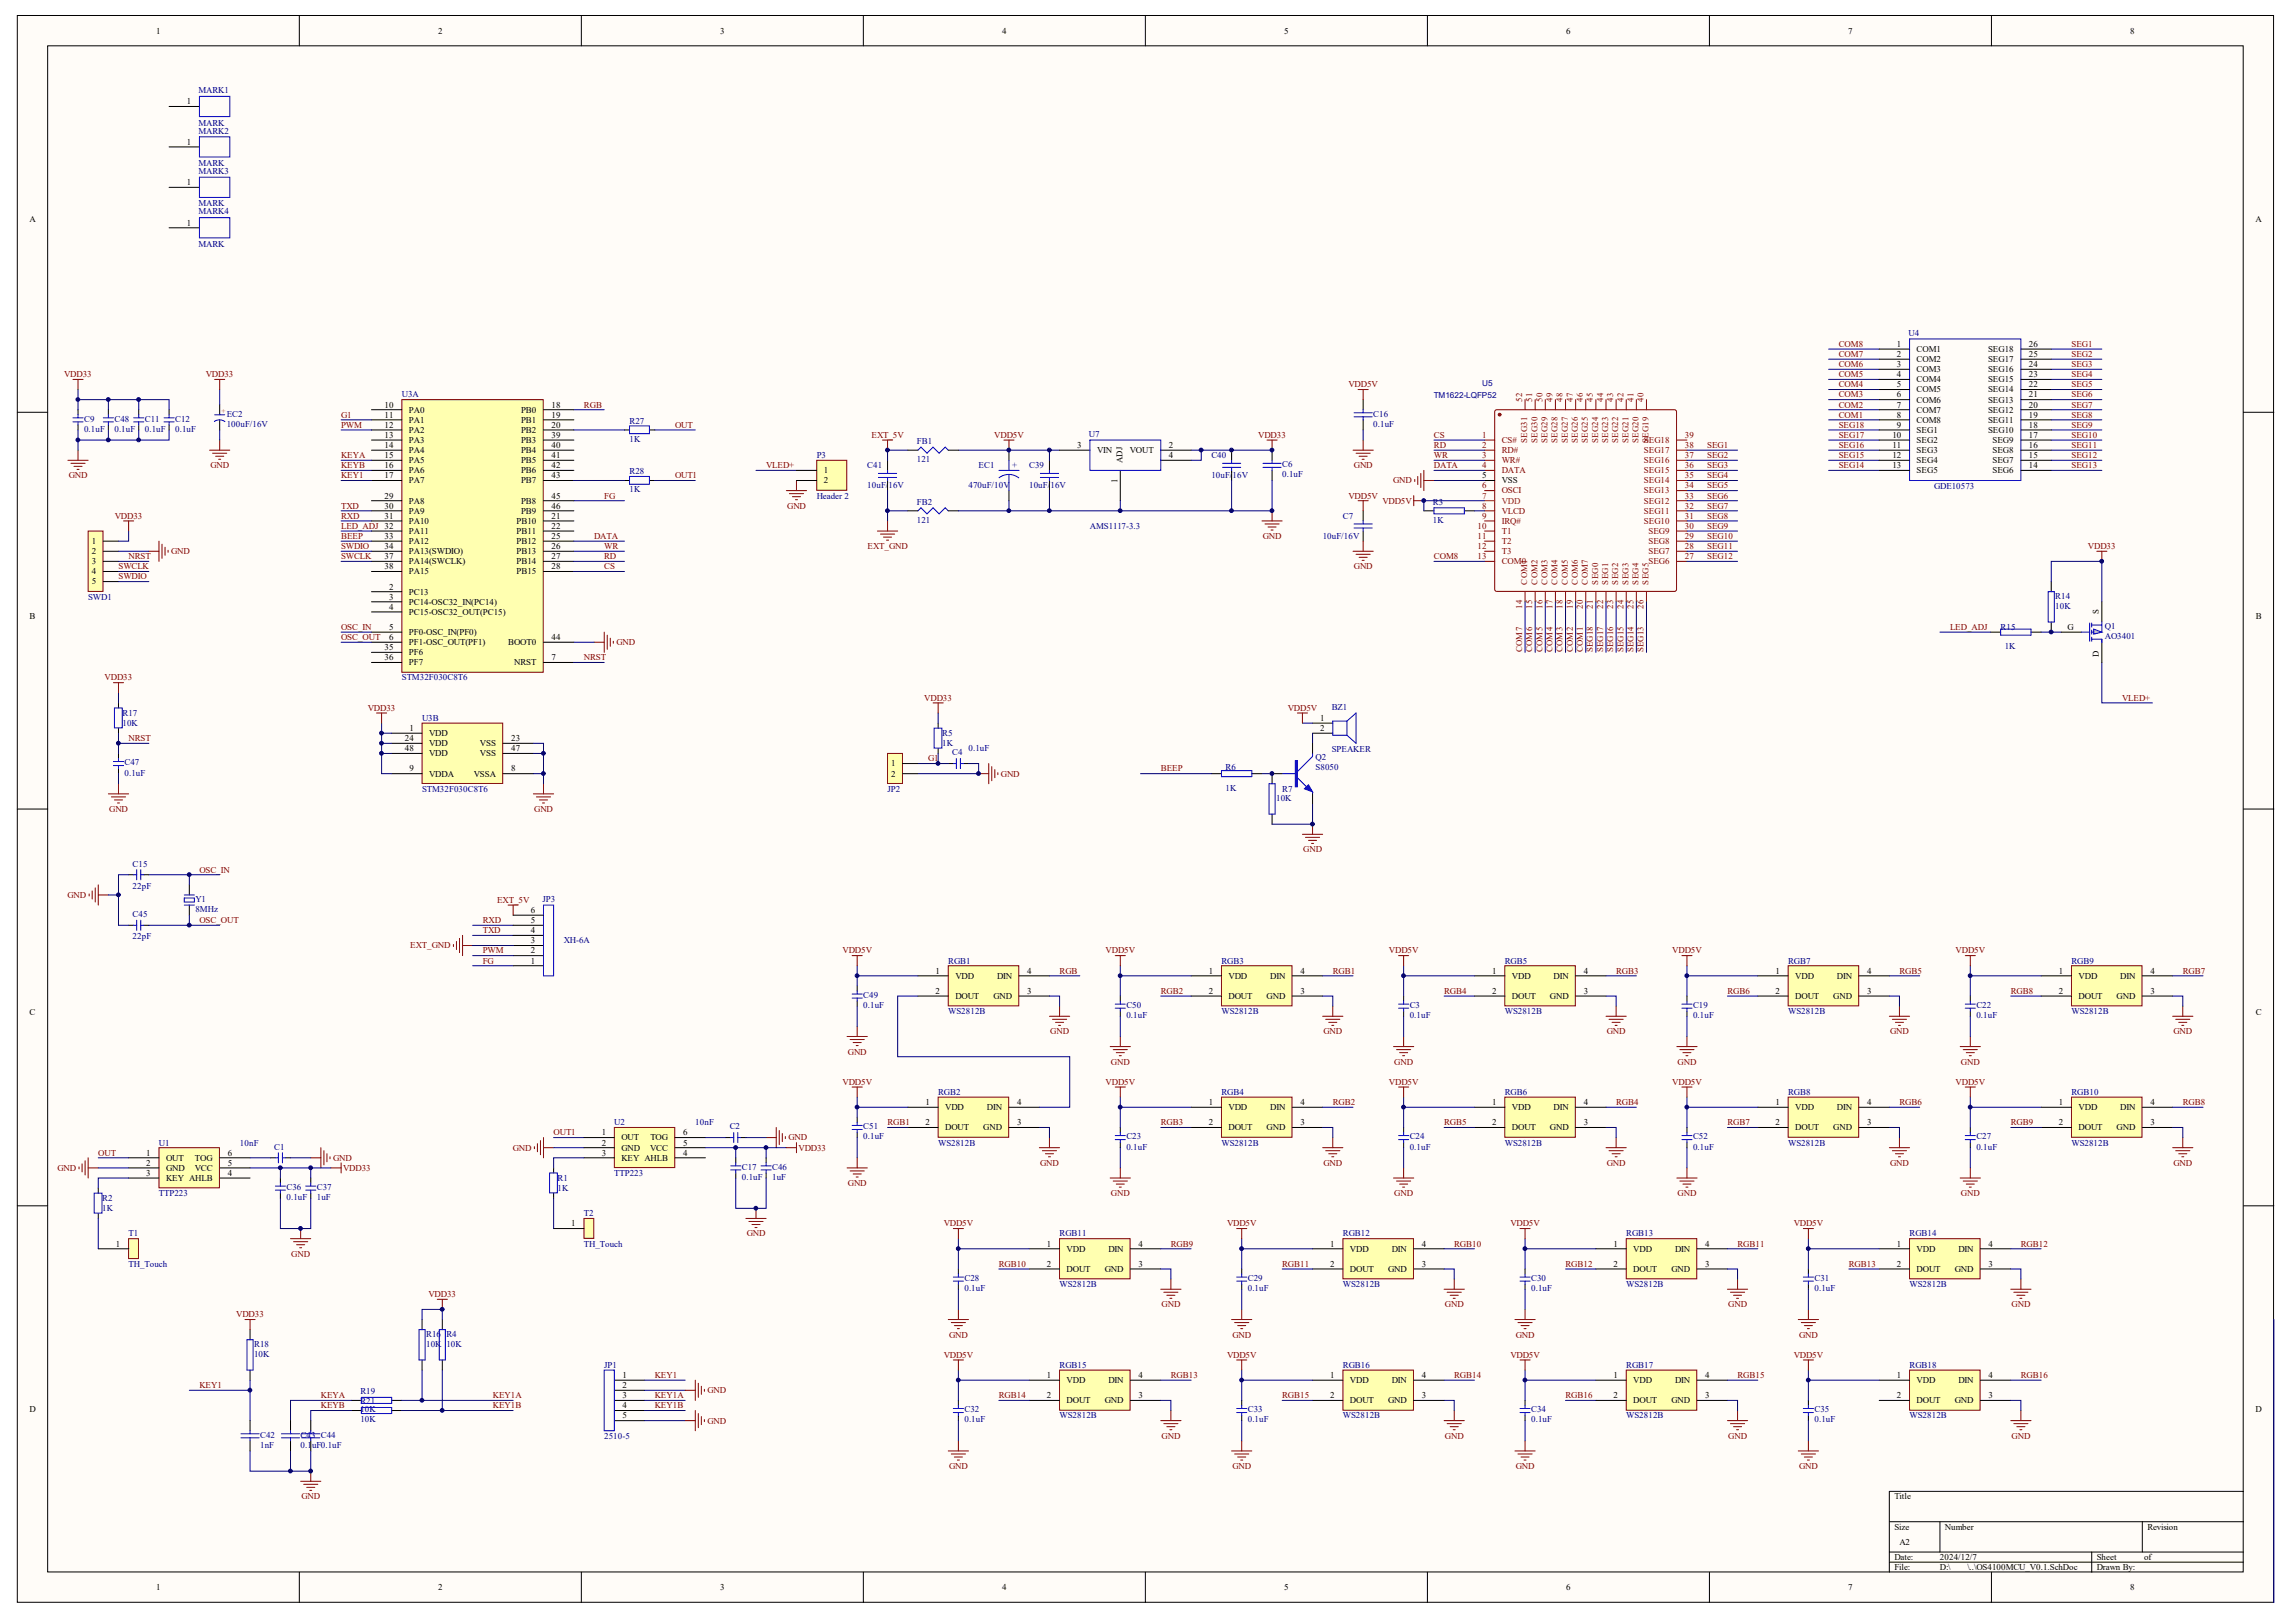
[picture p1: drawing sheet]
<svg xmlns="http://www.w3.org/2000/svg" width="297mm" height="210mm" viewBox="0 0 297 210" stroke-linecap="round" stroke-linejoin="round" font-family="sans-serif">
<defs><g id="words">
<g font-size="1.2">
<text x="20.2" y="4.3">1</text>
<text x="56.7" y="4.3">2</text>
<text x="93.2" y="4.3">3</text>
<text x="129.7" y="4.3">4</text>
<text x="166.1" y="4.3">5</text>
<text x="202.6" y="4.3">6</text>
<text x="239.1" y="4.3">7</text>
<text x="275.6" y="4.3">8</text>
<text x="24.2" y="13.5">1</text>
<text x="24.2" y="18.7">1</text>
<text x="24.2" y="24">1</text>
<text x="3.8" y="28.7">A</text>
<text x="24.2" y="29.2">1</text>
<text x="291.8" y="28.7">A</text>
<text x="245.4" y="44.9">1</text>
<text x="245.4" y="46.2">2</text>
<text x="245.4" y="47.5">3</text>
<text x="248" y="45.5">COM1</text>
<text x="248" y="46.9">COM2</text>
<text x="257.2" y="46.9">SEG17</text>
<text x="257.2" y="45.5">SEG18</text>
<text x="262.5" y="47.5">24</text>
<text x="262.5" y="46.2">25</text>
<text x="262.5" y="44.9">26</text>
<text x="49.8" y="52.7">10</text>
<text x="52.9" y="53.4">PA0</text>
<text x="67.4" y="53.4">PB0</text>
<text x="71.4" y="52.7">18</text>
<text x="245.4" y="48.8">4</text>
<text x="245.4" y="50.1">5</text>
<text x="245.4" y="51.4">6</text>
<text x="245.4" y="52.7">7</text>
<text x="248" y="48.2">COM3</text>
<text x="248" y="49.5">COM4</text>
<text x="248" y="50.8">COM5</text>
<text x="248" y="52.1">COM6</text>
<text x="248" y="53.4">COM7</text>
<text x="257.2" y="53.4">SEG12</text>
<text x="257.2" y="52.1">SEG13</text>
<text x="257.2" y="50.8">SEG14</text>
<text x="257.2" y="49.5">SEG15</text>
<text x="257.2" y="48.2">SEG16</text>
<text x="262.5" y="52.7">20</text>
<text x="262.5" y="51.4">21</text>
<text x="262.5" y="50.1">22</text>
<text x="262.5" y="48.8">23</text>
<text x="49.8" y="54.1">11</text>
<text x="49.8" y="55.4">12</text>
<text x="49.8" y="56.7">13</text>
<text x="49.8" y="58">14</text>
<text x="49.8" y="59.3">15</text>
<text x="52.9" y="54.7">PA1</text>
<text x="52.9" y="56">PA2</text>
<text x="52.9" y="57.3">PA3</text>
<text x="52.9" y="58.6">PA4</text>
<text x="52.9" y="59.9">PA5</text>
<text x="67.4" y="54.7">PB1</text>
<text x="67.4" y="56">PB2</text>
<text x="67.4" y="57.3">PB3</text>
<text x="67.4" y="58.6">PB4</text>
<text x="67.4" y="59.9">PB5</text>
<text x="71.4" y="54.1">19</text>
<text x="71.4" y="55.4">20</text>
<text x="71.4" y="56.7">39</text>
<text x="71.4" y="58">40</text>
<text x="71.4" y="59.3">41</text>
<text x="139.4" y="58">3</text>
<text x="141.9" y="58.6">VIN</text>
<text x="146.2" y="58.6">VOUT</text>
<text x="151.2" y="58">2</text>
<text x="151.2" y="59.3">4</text>
<text x="244.8" y="56.7">10</text>
<text x="244.8" y="58">11</text>
<text x="244.8" y="59.3">12</text>
<text x="245.4" y="54.1">8</text>
<text x="245.4" y="55.4">9</text>
<text x="248" y="54.7">COM8</text>
<text x="248" y="56">SEG1</text>
<text x="248" y="57.3">SEG2</text>
<text x="248" y="58.6">SEG3</text>
<text x="248" y="59.9">SEG4</text>
<text x="257.2" y="56">SEG10</text>
<text x="257.2" y="54.7">SEG11</text>
<text x="257.8" y="59.9">SEG7</text>
<text x="257.8" y="58.6">SEG8</text>
<text x="257.8" y="57.3">SEG9</text>
<text x="262.5" y="59.3">15</text>
<text x="262.5" y="58">16</text>
<text x="262.5" y="56.7">17</text>
<text x="262.5" y="55.4">18</text>
<text x="262.5" y="54.1">19</text>
<text x="49.8" y="60.6">16</text>
<text x="49.8" y="61.9">17</text>
<text x="49.8" y="64.5">29</text>
<text x="49.8" y="65.8">30</text>
<text x="52.9" y="61.2">PA6</text>
<text x="52.9" y="62.6">PA7</text>
<text x="52.9" y="65.2">PA8</text>
<text x="67.4" y="61.2">PB6</text>
<text x="67.4" y="62.6">PB7</text>
<text x="67.4" y="65.2">PB8</text>
<text x="71.4" y="60.6">42</text>
<text x="71.4" y="61.9">43</text>
<text x="71.4" y="64.5">45</text>
<text x="71.4" y="65.8">46</text>
<text x="106.6" y="61.2">1</text>
<text x="106.6" y="62.6">2</text>
<text x="191.7" y="61.9">5</text>
<text x="194.3" y="62.6">VSS</text>
<text x="244.8" y="60.6">13</text>
<text x="248" y="61.2">SEG5</text>
<text x="257.8" y="61.2">SEG6</text>
<text x="262.5" y="60.6">14</text>
<text x="11.9" y="70.4">1</text>
<text x="11.9" y="71.7">2</text>
<text x="49.8" y="67.1">31</text>
<text x="49.8" y="69.7">33</text>
<text x="49.8" y="71.1">34</text>
<text x="52.9" y="66.5">PA9</text>
<text x="52.9" y="67.8">PA10</text>
<text x="52.9" y="69.1">PA11</text>
<text x="52.9" y="70.4">PA12</text>
<text x="52.9" y="71.7">PA13(SWDIO)</text>
<text x="66.8" y="67.8">PB10</text>
<text x="66.8" y="69.1">PB11</text>
<text x="66.8" y="70.4">PB12</text>
<text x="66.8" y="71.7">PB13</text>
<text x="67.4" y="66.5">PB9</text>
<text x="71.4" y="67.1">21</text>
<text x="71.4" y="68.4">22</text>
<text x="71.4" y="69.7">25</text>
<text x="71.4" y="71.1">26</text>
<text x="11.9" y="73">3</text>
<text x="11.9" y="74.3">4</text>
<text x="11.9" y="75.6">5</text>
<text x="49.8" y="72.4">37</text>
<text x="49.8" y="73.7">38</text>
<text x="50.3" y="76.3">2</text>
<text x="50.3" y="77.6">3</text>
<text x="52.9" y="73">PA14(SWCLK)</text>
<text x="52.9" y="74.3">PA15</text>
<text x="52.9" y="76.9">PC13</text>
<text x="66.8" y="73">PB14</text>
<text x="66.8" y="74.3">PB15</text>
<text x="71.4" y="72.4">27</text>
<text x="71.4" y="73.7">28</text>
<text x="3.8" y="80">B</text>
<text x="50.3" y="78.9">4</text>
<text x="50.3" y="81.5">5</text>
<text x="50.3" y="82.8">6</text>
<text x="52.9" y="78.3">PC14-OSC32_IN(PC14)</text>
<text x="52.9" y="79.6">PC15-OSC32_OUT(PC15)</text>
<text x="52.9" y="82.2">PF0-OSC_IN(PF0)</text>
<text x="52.9" y="83.5">PF1-OSC_OUT(PF1)</text>
<text x="65.8" y="83.5">BOOT0</text>
<text x="71.4" y="82.8">44</text>
<text x="267.5" y="81.5">G</text>
<text x="291.8" y="80">B</text>
<text x="49.8" y="84.1">35</text>
<text x="49.8" y="85.4">36</text>
<text x="52.9" y="84.8">PF6</text>
<text x="52.9" y="86.1">PF7</text>
<text x="66.5" y="86.1">NRST</text>
<text x="71.4" y="85.4">7</text>
<text x="52.4" y="95.9">24</text>
<text x="53" y="94.6">1</text>
<text x="55.5" y="95.3">VDD</text>
<text x="66.1" y="95.9">23</text>
<text x="170.8" y="93.3">1</text>
<text x="170.8" y="94.6">2</text>
<text x="52.4" y="97.2">48</text>
<text x="53" y="99.8">9</text>
<text x="55.5" y="100.5">VDDA</text>
<text x="55.5" y="97.9">VDD</text>
<text x="55.5" y="96.6">VDD</text>
<text x="61.3" y="100.5">VSSA</text>
<text x="62.1" y="97.9">VSS</text>
<text x="62.1" y="96.6">VSS</text>
<text x="66.1" y="99.8">8</text>
<text x="66.1" y="97.2">47</text>
<text x="115.3" y="99.2">1</text>
<text x="115.3" y="100.5">2</text>
<text x="68.7" y="119.5">5</text>
<text x="68.7" y="118.2">6</text>
<text x="68.7" y="124.7">1</text>
<text x="68.7" y="123.4">2</text>
<text x="68.7" y="122.1">3</text>
<text x="68.7" y="120.8">4</text>
<text x="3.8" y="131.4">C</text>
<text x="121" y="126">1</text>
<text x="121" y="128.6">2</text>
<text x="123.6" y="126.7">VDD</text>
<text x="123.6" y="129.3">DOUT</text>
<text x="128.5" y="129.3">GND</text>
<text x="129" y="126.7">DIN</text>
<text x="132.9" y="128.6">3</text>
<text x="132.9" y="126">4</text>
<text x="156.4" y="126">1</text>
<text x="156.4" y="128.6">2</text>
<text x="158.9" y="126.7">VDD</text>
<text x="158.9" y="129.3">DOUT</text>
<text x="163.9" y="129.3">GND</text>
<text x="164.3" y="126.7">DIN</text>
<text x="168.2" y="128.6">3</text>
<text x="168.2" y="126">4</text>
<text x="193" y="126">1</text>
<text x="193" y="128.6">2</text>
<text x="195.6" y="126.7">VDD</text>
<text x="195.6" y="129.3">DOUT</text>
<text x="200.5" y="129.3">GND</text>
<text x="201" y="126.7">DIN</text>
<text x="204.9" y="128.6">3</text>
<text x="204.9" y="126">4</text>
<text x="229.7" y="126">1</text>
<text x="229.7" y="128.6">2</text>
<text x="232.3" y="126.7">VDD</text>
<text x="232.3" y="129.3">DOUT</text>
<text x="237.2" y="129.3">GND</text>
<text x="237.6" y="126.7">DIN</text>
<text x="241.5" y="128.6">3</text>
<text x="241.5" y="126">4</text>
<text x="266.4" y="126">1</text>
<text x="266.4" y="128.6">2</text>
<text x="268.9" y="126.7">VDD</text>
<text x="268.9" y="129.3">DOUT</text>
<text x="273.8" y="129.3">GND</text>
<text x="274.3" y="126.7">DIN</text>
<text x="278.2" y="128.6">3</text>
<text x="278.2" y="126">4</text>
<text x="291.8" y="131.4">C</text>
<text x="119.7" y="143">1</text>
<text x="122.3" y="143.7">VDD</text>
<text x="127.7" y="143.7">DIN</text>
<text x="131.6" y="143">4</text>
<text x="156.4" y="143">1</text>
<text x="158.9" y="143.7">VDD</text>
<text x="164.3" y="143.7">DIN</text>
<text x="168.2" y="143">4</text>
<text x="193" y="143">1</text>
<text x="195.6" y="143.7">VDD</text>
<text x="201" y="143.7">DIN</text>
<text x="204.9" y="143">4</text>
<text x="229.7" y="143">1</text>
<text x="232.3" y="143.7">VDD</text>
<text x="237.6" y="143.7">DIN</text>
<text x="241.5" y="143">4</text>
<text x="266.4" y="143">1</text>
<text x="268.9" y="143.7">VDD</text>
<text x="274.3" y="143.7">DIN</text>
<text x="278.2" y="143">4</text>
<text x="18.9" y="149.5">1</text>
<text x="29.5" y="149.5">6</text>
<text x="77.8" y="146.9">1</text>
<text x="77.8" y="148.2">2</text>
<text x="77.8" y="149.5">3</text>
<text x="80.4" y="147.6">OUT</text>
<text x="80.4" y="148.9">GND</text>
<text x="84.1" y="148.9">VCC</text>
<text x="84.1" y="147.6">TOG</text>
<text x="88.4" y="146.9">6</text>
<text x="88.4" y="148.2">5</text>
<text x="88.4" y="149.5">4</text>
<text x="119.7" y="145.6">2</text>
<text x="122.3" y="146.3">DOUT</text>
<text x="127.2" y="146.3">GND</text>
<text x="131.6" y="145.6">3</text>
<text x="156.4" y="145.6">2</text>
<text x="158.9" y="146.3">DOUT</text>
<text x="163.9" y="146.3">GND</text>
<text x="168.2" y="145.6">3</text>
<text x="193" y="145.6">2</text>
<text x="195.6" y="146.3">DOUT</text>
<text x="200.5" y="146.3">GND</text>
<text x="204.9" y="145.6">3</text>
<text x="229.7" y="145.6">2</text>
<text x="232.3" y="146.3">DOUT</text>
<text x="237.2" y="146.3">GND</text>
<text x="241.5" y="145.6">3</text>
<text x="266.4" y="145.6">2</text>
<text x="268.9" y="146.3">DOUT</text>
<text x="273.8" y="146.3">GND</text>
<text x="278.2" y="145.6">3</text>
<text x="18.9" y="150.9">2</text>
<text x="18.9" y="152.2">3</text>
<text x="21.5" y="150.2">OUT</text>
<text x="21.5" y="151.5">GND</text>
<text x="21.5" y="152.8">KEY AHLB</text>
<text x="25.2" y="151.5">VCC</text>
<text x="25.2" y="150.2">TOG</text>
<text x="29.5" y="150.9">5</text>
<text x="29.5" y="152.2">4</text>
<text x="80.4" y="150.2">KEY AHLB</text>
<text x="15" y="161.3">1</text>
<text x="73.9" y="158.7">1</text>
<text x="135.4" y="161.3">1</text>
<text x="138" y="162">VDD</text>
<text x="143.4" y="162">DIN</text>
<text x="147.3" y="161.3">4</text>
<text x="172.1" y="161.3">1</text>
<text x="174.7" y="162">VDD</text>
<text x="180" y="162">DIN</text>
<text x="183.9" y="161.3">4</text>
<text x="208.8" y="161.3">1</text>
<text x="211.3" y="162">VDD</text>
<text x="216.7" y="162">DIN</text>
<text x="220.6" y="161.3">4</text>
<text x="245.4" y="161.3">1</text>
<text x="248" y="162">VDD</text>
<text x="253.4" y="162">DIN</text>
<text x="257.3" y="161.3">4</text>
<text x="135.4" y="163.9">2</text>
<text x="138" y="164.6">DOUT</text>
<text x="142.9" y="164.6">GND</text>
<text x="147.3" y="163.9">3</text>
<text x="172.1" y="163.9">2</text>
<text x="174.7" y="164.6">DOUT</text>
<text x="179.6" y="164.6">GND</text>
<text x="183.9" y="163.9">3</text>
<text x="208.8" y="163.9">2</text>
<text x="211.3" y="164.6">DOUT</text>
<text x="216.2" y="164.6">GND</text>
<text x="220.6" y="163.9">3</text>
<text x="245.4" y="163.9">2</text>
<text x="248" y="164.6">DOUT</text>
<text x="252.9" y="164.6">GND</text>
<text x="257.3" y="163.9">3</text>
<text x="80.5" y="178.3">1</text>
<text x="80.5" y="179.6">2</text>
<text x="135.4" y="178.3">1</text>
<text x="138" y="179">VDD</text>
<text x="143.4" y="179">DIN</text>
<text x="147.3" y="178.3">4</text>
<text x="172.1" y="178.3">1</text>
<text x="174.7" y="179">VDD</text>
<text x="180" y="179">DIN</text>
<text x="183.9" y="178.3">4</text>
<text x="208.8" y="178.3">1</text>
<text x="211.3" y="179">VDD</text>
<text x="216.7" y="179">DIN</text>
<text x="220.6" y="178.3">4</text>
<text x="245.4" y="178.3">1</text>
<text x="248" y="179">VDD</text>
<text x="253.4" y="179">DIN</text>
<text x="257.3" y="178.3">4</text>
<text x="3.8" y="182.7">D</text>
<text x="80.5" y="180.9">3</text>
<text x="80.5" y="182.3">4</text>
<text x="80.5" y="183.6">5</text>
<text x="135.4" y="180.9">2</text>
<text x="138" y="181.6">DOUT</text>
<text x="142.9" y="181.6">GND</text>
<text x="147.3" y="180.9">3</text>
<text x="172.1" y="180.9">2</text>
<text x="174.7" y="181.6">DOUT</text>
<text x="179.6" y="181.6">GND</text>
<text x="183.9" y="180.9">3</text>
<text x="208.8" y="180.9">2</text>
<text x="211.3" y="181.6">DOUT</text>
<text x="216.2" y="181.6">GND</text>
<text x="220.6" y="180.9">3</text>
<text x="245.4" y="180.9">2</text>
<text x="248" y="181.6">DOUT</text>
<text x="252.9" y="181.6">GND</text>
<text x="257.3" y="180.9">3</text>
<text x="291.8" y="182.7">D</text>
<text x="245.1" y="194">Title</text>
<text x="245.1" y="198">Size</text>
<text x="251.6" y="198">Number</text>
<text x="277.8" y="198">Revision</text>
<text x="245.1" y="201.9">Date:</text>
<text x="245.1" y="203.2">File:</text>
<text x="245.7" y="199.9">A2</text>
<text x="251" y="201.9">2024/12/7</text>
<text x="251" y="203.2">D:\</text>
<text x="254.5" y="203.2">\..\OS4100MCU_V0.1.SchDoc</text>
<text x="271.3" y="201.9">Sheet</text>
<text x="271.3" y="203.2">Drawn By:</text>
<text x="277.4" y="201.9">of</text>
<text x="20.2" y="205.8">1</text>
<text x="56.7" y="205.8">2</text>
<text x="93.2" y="205.8">3</text>
<text x="129.7" y="205.8">4</text>
<text x="166.1" y="205.8">5</text>
<text x="202.6" y="205.8">6</text>
<text x="239.1" y="205.8">7</text>
<text x="275.6" y="205.8">8</text>
</g>
<g font-size="1.2" fill="#000080">
<text x="25.7" y="12.1">MARK1</text>
<text x="25.7" y="16.2">MARK</text>
<text x="25.7" y="17.3">MARK2</text>
<text x="25.7" y="21.5">MARK</text>
<text x="25.7" y="22.5">MARK3</text>
<text x="25.7" y="26.7">MARK</text>
<text x="25.7" y="27.8">MARK4</text>
<text x="25.7" y="31.9">MARK</text>
<text x="246.9" y="43.5">U4</text>
<text x="29.3" y="53.9">EC2</text>
<text x="52" y="51.4">U3A</text>
<text x="177.7" y="53.9">C16</text>
<text x="10.9" y="54.6">C9</text>
<text x="10.9" y="55.9">0.1uF</text>
<text x="14.8" y="54.6">C48</text>
<text x="14.8" y="55.9">0.1uF</text>
<text x="18.7" y="54.6">C11</text>
<text x="18.7" y="55.9">0.1uF</text>
<text x="22.7" y="54.6">C12</text>
<text x="22.7" y="55.9">0.1uF</text>
<text x="29.3" y="55.2">100uF/16V</text>
<text x="81.4" y="54.8">R27</text>
<text x="81.4" y="57.2">1K</text>
<text x="105.7" y="59.3">P3</text>
<text x="118.6" y="57.5">FB1</text>
<text x="118.6" y="59.8">121</text>
<text x="140.9" y="56.5">U7</text>
<text x="156.7" y="59.3">C40</text>
<text x="177.7" y="55.2">0.1uF</text>
<text x="81.4" y="61.4">R28</text>
<text x="81.4" y="63.7">1K</text>
<text x="105.7" y="64.5">Header 2</text>
<text x="112.2" y="60.6">C41</text>
<text x="112.2" y="63.2">10uF/16V</text>
<text x="118.6" y="65.3">FB2</text>
<text x="125.3" y="63.2">470uF/10V</text>
<text x="126.6" y="60.6">EC1</text>
<text x="130.9" y="60.6">+</text>
<text x="133.2" y="60.6">C39</text>
<text x="133.2" y="63.2">10uF/16V</text>
<text x="156.7" y="61.9">10uF/16V</text>
<text x="165.9" y="60.5">C6</text>
<text x="165.9" y="61.8">0.1uF</text>
<text x="185.4" y="65.3">R3</text>
<text x="250.2" y="63.3">GDE10573</text>
<text x="118.6" y="67.7">121</text>
<text x="141" y="68.4">AMS1117-3.3</text>
<text x="171.1" y="69.7">10uF/16V</text>
<text x="173.7" y="67.1">C7</text>
<text x="185.4" y="67.7">1K</text>
<text x="11.4" y="77.6">SWD1</text>
<text x="265.9" y="77.5">R14</text>
<text x="258.8" y="81.5">R15</text>
<text x="265.9" y="78.8">10K</text>
<text x="272.3" y="81.4">Q1</text>
<text x="272.3" y="82.7">AO3401</text>
<text x="52" y="88.1">STM32F030C8T6</text>
<text x="259.4" y="84">1K</text>
<text x="15.9" y="92.6">R17</text>
<text x="15.9" y="94">10K</text>
<text x="54.6" y="93.3">U3B</text>
<text x="121.9" y="95.3">R5</text>
<text x="172.3" y="91.9">BZ1</text>
<text x="16.1" y="99.1">C47</text>
<text x="16.1" y="100.4">0.1uF</text>
<text x="121.9" y="96.6">1K</text>
<text x="123.2" y="97.7">C4</text>
<text x="125.3" y="97.2">0.1uF</text>
<text x="158.5" y="99.7">R6</text>
<text x="170.2" y="98.4">Q2</text>
<text x="170.2" y="99.7">S8050</text>
<text x="172.3" y="97.4">SPEAKER</text>
<text x="54.6" y="102.5">STM32F030C8T6</text>
<text x="114.8" y="102.5">JP2</text>
<text x="158.5" y="102.3">1K</text>
<text x="165.1" y="103.6">10K</text>
<text x="165.9" y="102.5">R7</text>
<text x="17.2" y="112.1">C15</text>
<text x="17.2" y="115">22pF</text>
<text x="17.2" y="118.7">C45</text>
<text x="25.3" y="116.7">Y1</text>
<text x="25.3" y="118">8MHz</text>
<text x="70.2" y="116.7">JP3</text>
<text x="17.2" y="121.6">22pF</text>
<text x="72.9" y="122.1">XH-6A</text>
<text x="122.7" y="124.7">RGB1</text>
<text x="158" y="124.7">RGB3</text>
<text x="194.7" y="124.7">RGB5</text>
<text x="231.3" y="124.7">RGB7</text>
<text x="268" y="124.7">RGB9</text>
<text x="111.7" y="129.1">C49</text>
<text x="111.7" y="130.4">0.1uF</text>
<text x="122.7" y="131.2">WS2812B</text>
<text x="145.7" y="130.4">C50</text>
<text x="145.7" y="131.8">0.1uF</text>
<text x="158" y="131.2">WS2812B</text>
<text x="182.4" y="130.4">C3</text>
<text x="182.4" y="131.8">0.1uF</text>
<text x="194.7" y="131.2">WS2812B</text>
<text x="219" y="130.4">C19</text>
<text x="219" y="131.8">0.1uF</text>
<text x="231.3" y="131.2">WS2812B</text>
<text x="255.7" y="130.4">C22</text>
<text x="255.7" y="131.8">0.1uF</text>
<text x="268" y="131.2">WS2812B</text>
<text x="121.4" y="141.7">RGB2</text>
<text x="158" y="141.7">RGB4</text>
<text x="194.7" y="141.7">RGB6</text>
<text x="231.3" y="141.7">RGB8</text>
<text x="268" y="141.7">RGB10</text>
<text x="20.6" y="148.2">U1</text>
<text x="31" y="148.2">10nF</text>
<text x="35.5" y="148.8">C1</text>
<text x="79.5" y="145.6">U2</text>
<text x="90" y="145.6">10nF</text>
<text x="94.4" y="146.1">C2</text>
<text x="111.7" y="146.1">C51</text>
<text x="111.7" y="147.5">0.1uF</text>
<text x="121.4" y="148.2">WS2812B</text>
<text x="145.7" y="147.5">C23</text>
<text x="145.7" y="148.8">0.1uF</text>
<text x="158" y="148.2">WS2812B</text>
<text x="182.4" y="147.5">C24</text>
<text x="182.4" y="148.8">0.1uF</text>
<text x="194.7" y="148.2">WS2812B</text>
<text x="219" y="147.5">C52</text>
<text x="219" y="148.8">0.1uF</text>
<text x="231.3" y="148.2">WS2812B</text>
<text x="255.7" y="147.5">C27</text>
<text x="255.7" y="148.8">0.1uF</text>
<text x="268" y="148.2">WS2812B</text>
<text x="13.2" y="155.4">R2</text>
<text x="20.6" y="154.8">TTP223</text>
<text x="37.1" y="154">C36</text>
<text x="37.1" y="155.3">0.1uF</text>
<text x="41" y="154">C37</text>
<text x="41" y="155.3">1uF</text>
<text x="72.1" y="152.8">R1</text>
<text x="72.1" y="154.1">1K</text>
<text x="79.5" y="152.2">TTP223</text>
<text x="96" y="151.4">C17</text>
<text x="96" y="152.7">0.1uF</text>
<text x="99.9" y="151.4">C46</text>
<text x="99.9" y="152.7">1uF</text>
<text x="13.2" y="156.7">1K</text>
<text x="16.6" y="160">T1</text>
<text x="75.6" y="157.4">T2</text>
<text x="75.6" y="161.3">TH_Touch</text>
<text x="137.1" y="160">RGB11</text>
<text x="173.7" y="160">RGB12</text>
<text x="210.4" y="160">RGB13</text>
<text x="247" y="160">RGB14</text>
<text x="16.6" y="163.9">TH_Touch</text>
<text x="124.8" y="165.8">C28</text>
<text x="124.8" y="167.1">0.1uF</text>
<text x="137.1" y="166.6">WS2812B</text>
<text x="161.4" y="165.8">C29</text>
<text x="161.4" y="167.1">0.1uF</text>
<text x="173.7" y="166.6">WS2812B</text>
<text x="198.1" y="165.8">C30</text>
<text x="198.1" y="167.1">0.1uF</text>
<text x="210.4" y="166.6">WS2812B</text>
<text x="234.7" y="165.8">C31</text>
<text x="234.7" y="167.1">0.1uF</text>
<text x="247" y="166.6">WS2812B</text>
<text x="55.1" y="173">R16</text>
<text x="57.7" y="173">R4</text>
<text x="32.9" y="174.3">R18</text>
<text x="32.9" y="175.6">10K</text>
<text x="55.1" y="174.3">10K</text>
<text x="57.7" y="174.3">10K</text>
<text x="78.2" y="177">JP1</text>
<text x="137.1" y="177">RGB15</text>
<text x="173.7" y="177">RGB16</text>
<text x="210.4" y="177">RGB17</text>
<text x="247" y="177">RGB18</text>
<text x="46.6" y="181.7">R21</text>
<text x="46.6" y="184.1">10K</text>
<text x="46.6" y="180.4">R19</text>
<text x="46.6" y="182.8">10K</text>
<text x="124.8" y="182.8">C32</text>
<text x="124.8" y="184.1">0.1uF</text>
<text x="137.1" y="183.6">WS2812B</text>
<text x="161.4" y="182.8">C33</text>
<text x="161.4" y="184.1">0.1uF</text>
<text x="173.7" y="183.6">WS2812B</text>
<text x="198.1" y="182.8">C34</text>
<text x="198.1" y="184.1">0.1uF</text>
<text x="210.4" y="183.6">WS2812B</text>
<text x="234.7" y="182.8">C35</text>
<text x="234.7" y="184.1">0.1uF</text>
<text x="247" y="183.6">WS2812B</text>
<text x="33.7" y="186">C42</text>
<text x="33.7" y="187.4">1nF</text>
<text x="38.9" y="186">C43 C44</text>
<text x="38.9" y="187.4">0.1uF0.1uF</text>
<text x="78.2" y="186.2">2510-5</text>
</g>
<g font-size="1.2" fill="#800000">
<text x="237.9" y="47.5">COM6</text>
<text x="237.9" y="46.2">COM7</text>
<text x="237.9" y="44.9">COM8</text>
<text x="268" y="44.9">SEG1</text>
<text x="268" y="46.2">SEG2</text>
<text x="268" y="47.5">SEG3</text>
<text x="8.3" y="48.8">VDD33</text>
<text x="26.6" y="48.8">VDD33</text>
<text x="75.6" y="52.7">RGB</text>
<text x="174.5" y="50.1">VDD5V</text>
<text x="237.9" y="52.7">COM2</text>
<text x="237.9" y="51.4">COM3</text>
<text x="237.9" y="50.1">COM4</text>
<text x="237.9" y="48.8">COM5</text>
<text x="268" y="48.8">SEG4</text>
<text x="268" y="50.1">SEG5</text>
<text x="268" y="51.4">SEG6</text>
<text x="268" y="52.7">SEG7</text>
<text x="44.1" y="59.3">KEYA</text>
<text x="44.1" y="54.1">G1</text>
<text x="44.1" y="55.4">PWM</text>
<text x="87.3" y="55.4">OUT</text>
<text x="112.7" y="56.7">EXT_5V</text>
<text x="128.6" y="56.7">VDD5V</text>
<text x="162.8" y="56.7">VDD33</text>
<text x="185.5" y="58">RD</text>
<text x="185.5" y="56.7">CS</text>
<text x="185.5" y="59.3">WR</text>
<text x="220.9" y="58">SEG1</text>
<text x="220.9" y="59.3">SEG2</text>
<text x="237.9" y="59.3">SEG15</text>
<text x="237.9" y="58">SEG16</text>
<text x="237.9" y="56.7">SEG17</text>
<text x="237.9" y="55.4">SEG18</text>
<text x="237.9" y="54.1">COM1</text>
<text x="268" y="54.1">SEG8</text>
<text x="268" y="55.4">SEG9</text>
<text x="268" y="56.7">SEG10</text>
<text x="268" y="58">SEG11</text>
<text x="268" y="59.3">SEG12</text>
<text x="8.9" y="61.9">GND</text>
<text x="27.2" y="60.6">GND</text>
<text x="44.1" y="61.9">KEY1</text>
<text x="44.1" y="60.6">KEYB</text>
<text x="44.1" y="65.8">TXD</text>
<text x="78.2" y="64.5">FG</text>
<text x="87.3" y="61.9">OUT1</text>
<text x="99.1" y="60.6">VLED+</text>
<text x="101.8" y="65.8">GND</text>
<text x="174.5" y="64.5">VDD5V</text>
<text x="175.1" y="60.6">GND</text>
<text x="178.8" y="65.2">VDD5V</text>
<text x="180.2" y="62.6">GND</text>
<text x="185.5" y="60.6">DATA</text>
<text x="220.9" y="60.6">SEG3</text>
<text x="220.9" y="61.9">SEG4</text>
<text x="220.9" y="63.2">SEG5</text>
<text x="220.9" y="64.5">SEG6</text>
<text x="220.9" y="65.8">SEG7</text>
<text x="237.9" y="60.6">SEG14</text>
<text x="268" y="60.6">SEG13</text>
<text x="14.8" y="67.1">VDD33</text>
<text x="22.1" y="71.7">GND</text>
<text x="44.1" y="71.1">SWDIO</text>
<text x="44.1" y="68.4">LED_ADJ 32</text>
<text x="44.1" y="67.1">RXD</text>
<text x="44.1" y="69.7">BEEP</text>
<text x="76.9" y="69.7">DATA</text>
<text x="78.2" y="71.1">WR</text>
<text x="112.2" y="71.1">EXT_GND</text>
<text x="163.4" y="69.7">GND</text>
<text x="220.9" y="67.1">SEG8</text>
<text x="220.9" y="68.4">SEG9</text>
<text x="220.9" y="69.7">SEG10</text>
<text x="220.9" y="71.1">SEG11</text>
<text x="270.1" y="71.1">VDD33</text>
<text x="15.3" y="73.7">SWCLK</text>
<text x="15.3" y="75">SWDIO</text>
<text x="16.6" y="72.4">NRST</text>
<text x="44.1" y="72.4">SWCLK</text>
<text x="78.2" y="73.7">CS</text>
<text x="78.2" y="72.4">RD</text>
<text x="175.1" y="73.7">GND</text>
<text x="185.5" y="72.4">COM8</text>
<text x="220.9" y="72.4">SEG12</text>
<text x="44.1" y="81.5">OSC_IN</text>
<text x="44.1" y="82.8">OSC_OUT</text>
<text x="79.7" y="83.5">GND</text>
<text x="252.3" y="81.5">LED_ADJ</text>
<text x="13.5" y="88.1">VDD33</text>
<text x="75.6" y="85.4">NRST</text>
<text x="16.6" y="95.9">NRST</text>
<text x="47.6" y="92">VDD33</text>
<text x="119.6" y="90.7">VDD33</text>
<text x="166.6" y="92">VDD5V</text>
<text x="274.5" y="90.7">VLED+</text>
<text x="120.1" y="98.5">G1</text>
<text x="129.5" y="100.5">GND</text>
<text x="150.2" y="99.8">BEEP</text>
<text x="14.1" y="105.1">GND</text>
<text x="69.1" y="105.1">GND</text>
<text x="25.8" y="112.9">OSC_IN</text>
<text x="168.6" y="110.3">GND</text>
<text x="8.7" y="116.2">GND</text>
<text x="25.8" y="119.5">OSC_OUT</text>
<text x="62.5" y="119.5">RXD</text>
<text x="64.3" y="116.8">EXT_5V</text>
<text x="53.1" y="122.7">EXT_GND</text>
<text x="62.5" y="120.8">TXD</text>
<text x="62.5" y="123.4">PWM</text>
<text x="62.5" y="124.7">FG</text>
<text x="109" y="123.4">VDD5V</text>
<text x="143" y="123.4">VDD5V</text>
<text x="179.7" y="123.4">VDD5V</text>
<text x="216.3" y="123.4">VDD5V</text>
<text x="253" y="123.4">VDD5V</text>
<text x="137.1" y="126">RGB</text>
<text x="150.2" y="128.6">RGB2</text>
<text x="172.4" y="126">RGB1</text>
<text x="186.8" y="128.6">RGB4</text>
<text x="209.1" y="126">RGB3</text>
<text x="223.5" y="128.6">RGB6</text>
<text x="245.7" y="126">RGB5</text>
<text x="260.1" y="128.6">RGB8</text>
<text x="282.4" y="126">RGB7</text>
<text x="109.7" y="136.5">GND</text>
<text x="135.9" y="133.8">GND</text>
<text x="143.7" y="137.8">GND</text>
<text x="171.2" y="133.8">GND</text>
<text x="180.4" y="137.8">GND</text>
<text x="207.9" y="133.8">GND</text>
<text x="217" y="137.8">GND</text>
<text x="244.5" y="133.8">GND</text>
<text x="253.7" y="137.8">GND</text>
<text x="281.2" y="133.8">GND</text>
<text x="109" y="140.4">VDD5V</text>
<text x="143" y="140.4">VDD5V</text>
<text x="172.4" y="143">RGB2</text>
<text x="179.7" y="140.4">VDD5V</text>
<text x="209.1" y="143">RGB4</text>
<text x="216.3" y="140.4">VDD5V</text>
<text x="245.7" y="143">RGB6</text>
<text x="253" y="140.4">VDD5V</text>
<text x="282.4" y="143">RGB8</text>
<text x="12.7" y="149.5">OUT</text>
<text x="66.3" y="148.9">GND</text>
<text x="71.6" y="146.9">OUT1</text>
<text x="102" y="147.6">GND</text>
<text x="103.3" y="148.9">VDD33</text>
<text x="114.8" y="145.6">RGB1</text>
<text x="150.2" y="145.6">RGB3</text>
<text x="186.8" y="145.6">RGB5</text>
<text x="223.5" y="145.6">RGB7</text>
<text x="260.1" y="145.6">RGB9</text>
<text x="7.4" y="151.5">GND</text>
<text x="43.1" y="150.2">GND</text>
<text x="44.4" y="151.5">VDD33</text>
<text x="109.7" y="153.5">GND</text>
<text x="134.6" y="150.9">GND</text>
<text x="143.7" y="154.8">GND</text>
<text x="171.2" y="150.9">GND</text>
<text x="180.4" y="154.8">GND</text>
<text x="207.9" y="150.9">GND</text>
<text x="217" y="154.8">GND</text>
<text x="244.5" y="150.9">GND</text>
<text x="253.7" y="154.8">GND</text>
<text x="281.2" y="150.9">GND</text>
<text x="96.6" y="160">GND</text>
<text x="122.1" y="158.7">VDD5V</text>
<text x="151.5" y="161.3">RGB9</text>
<text x="158.7" y="158.7">VDD5V</text>
<text x="188.1" y="161.3">RGB10</text>
<text x="195.4" y="158.7">VDD5V</text>
<text x="224.8" y="161.3">RGB11</text>
<text x="232.1" y="158.7">VDD5V</text>
<text x="261.4" y="161.3">RGB12</text>
<text x="37.7" y="162.6">GND</text>
<text x="55.4" y="167.9">VDD33</text>
<text x="129.2" y="163.9">RGB10</text>
<text x="165.9" y="163.9">RGB11</text>
<text x="202.5" y="163.9">RGB12</text>
<text x="239.2" y="163.9">RGB13</text>
<text x="30.6" y="170.5">VDD33</text>
<text x="122.8" y="173.1">GND</text>
<text x="150.3" y="169.2">GND</text>
<text x="159.4" y="173.1">GND</text>
<text x="186.9" y="169.2">GND</text>
<text x="196.1" y="173.1">GND</text>
<text x="223.6" y="169.2">GND</text>
<text x="232.8" y="173.1">GND</text>
<text x="260.2" y="169.2">GND</text>
<text x="25.8" y="179.6">KEY1</text>
<text x="84.7" y="178.3">KEY1</text>
<text x="122.1" y="175.7">VDD5V</text>
<text x="151.5" y="178.3">RGB13</text>
<text x="158.7" y="175.7">VDD5V</text>
<text x="188.1" y="178.3">RGB14</text>
<text x="195.4" y="175.7">VDD5V</text>
<text x="224.8" y="178.3">RGB15</text>
<text x="232.1" y="175.7">VDD5V</text>
<text x="261.4" y="178.3">RGB16</text>
<text x="41.5" y="180.9">KEYA</text>
<text x="41.5" y="182.3">KEYB</text>
<text x="63.8" y="180.9">KEY1A</text>
<text x="63.8" y="182.3">KEY1B</text>
<text x="84.7" y="180.9">KEY1A</text>
<text x="84.7" y="182.3">KEY1B</text>
<text x="91.5" y="180.3">GND</text>
<text x="91.5" y="184.2">GND</text>
<text x="129.2" y="180.9">RGB14</text>
<text x="165.9" y="180.9">RGB15</text>
<text x="202.5" y="180.9">RGB16</text>
<text x="122.8" y="190.1">GND</text>
<text x="150.3" y="186.2">GND</text>
<text x="159.4" y="190.1">GND</text>
<text x="186.9" y="186.2">GND</text>
<text x="196.1" y="190.1">GND</text>
<text x="223.6" y="186.2">GND</text>
<text x="232.8" y="190.1">GND</text>
<text x="260.2" y="186.2">GND</text>
<text x="39" y="194">GND</text>
</g>
<g font-size="1.2" fill="#800">
<text x="191.7" y="56.7">1</text>
<text x="191.7" y="58">2</text>
<text x="191.7" y="59.3">3</text>
<text x="194.3" y="57.3">CS#</text>
<text x="194.3" y="58.6">RD#</text>
<text x="194.3" y="59.9">WR#</text>
<text x="212.7" y="59.9">SEG16</text>
<text x="212.7" y="58.6">SEG17</text>
<text x="212.7" y="57.3">SEG18</text>
<text x="218" y="59.3">37</text>
<text x="218" y="58">38</text>
<text x="218" y="56.7">39</text>
<text x="191.7" y="60.6">4</text>
<text x="191.7" y="63.2">6</text>
<text x="191.7" y="65.8">8</text>
<text x="194.3" y="61.2">DATA</text>
<text x="194.3" y="63.9">OSCI</text>
<text x="212.7" y="65.2">SEG12</text>
<text x="212.7" y="63.9">SEG13</text>
<text x="212.7" y="62.6">SEG14</text>
<text x="212.7" y="61.2">SEG15</text>
<text x="218" y="65.8">32</text>
<text x="218" y="64.5">33</text>
<text x="218" y="63.2">34</text>
<text x="218" y="61.9">35</text>
<text x="218" y="60.6">36</text>
<text x="191.1" y="68.4">10</text>
<text x="191.1" y="69.7">11</text>
<text x="191.1" y="71.1">12</text>
<text x="191.7" y="67.1">9</text>
<text x="194.3" y="66.5">VLCD</text>
<text x="194.3" y="67.8">IRQ#</text>
<text x="194.3" y="69.1">T1</text>
<text x="194.3" y="70.4">T2</text>
<text x="194.3" y="71.7">T3</text>
<text x="212.7" y="67.8">SEG10</text>
<text x="212.7" y="66.5">SEG11</text>
<text x="213.3" y="71.7">SEG7</text>
<text x="213.3" y="70.4">SEG8</text>
<text x="213.3" y="69.1">SEG9</text>
<text x="218" y="71.1">28</text>
<text x="218" y="69.7">29</text>
<text x="218" y="68.4">30</text>
<text x="218" y="67.1">31</text>
<text x="191.1" y="72.4">13</text>
<text x="194.3" y="73">COM0</text>
<text x="213.3" y="73">SEG6</text>
<text x="218" y="72.4">27</text>
</g>
<g font-size="1.2" fill="#f00">
<text x="191.7" y="64.5">7</text>
<text x="194.3" y="65.2">VDD</text>
</g>
<g font-size="1.1" fill="#000080">
<text x="185.5" y="51.5">TM1622-LQFP52</text>
<text x="191.7" y="50">U5</text>
</g>
<g font-size="1.1" fill="#800">
<text x="196.9" y="52" transform="rotate(-90 196.9 52)">52</text>
<text x="198.2" y="52" transform="rotate(-90 198.2 52)">51</text>
<text x="199.5" y="52" transform="rotate(-90 199.5 52)">50</text>
<text x="200.9" y="52" transform="rotate(-90 200.9 52)">49</text>
<text x="202.2" y="52" transform="rotate(-90 202.2 52)">48</text>
<text x="203.5" y="52" transform="rotate(-90 203.5 52)">47</text>
<text x="204.8" y="52" transform="rotate(-90 204.8 52)">46</text>
<text x="206.1" y="52" transform="rotate(-90 206.1 52)">45</text>
<text x="207.4" y="52" transform="rotate(-90 207.4 52)">44</text>
<text x="208.7" y="52" transform="rotate(-90 208.7 52)">43</text>
<text x="210" y="52" transform="rotate(-90 210 52)">42</text>
<text x="211.3" y="52" transform="rotate(-90 211.3 52)">41</text>
<text x="212.6" y="52" transform="rotate(-90 212.6 52)">40</text>
<text x="197.6" y="57.4" transform="rotate(-90 197.6 57.4)">SEG31</text>
<text x="198.9" y="57.4" transform="rotate(-90 198.9 57.4)">SEG30</text>
<text x="200.2" y="57.4" transform="rotate(-90 200.2 57.4)">SEG29</text>
<text x="201.5" y="57.4" transform="rotate(-90 201.5 57.4)">SEG28</text>
<text x="202.8" y="57.4" transform="rotate(-90 202.8 57.4)">SEG27</text>
<text x="204.1" y="57.4" transform="rotate(-90 204.1 57.4)">SEG26</text>
<text x="205.4" y="57.4" transform="rotate(-90 205.4 57.4)">SEG25</text>
<text x="206.7" y="57.4" transform="rotate(-90 206.7 57.4)">SEG24</text>
<text x="208.1" y="57.4" transform="rotate(-90 208.1 57.4)">SEG23</text>
<text x="209.4" y="57.4" transform="rotate(-90 209.4 57.4)">SEG22</text>
<text x="210.7" y="57.4" transform="rotate(-90 210.7 57.4)">SEG21</text>
<text x="212" y="57.4" transform="rotate(-90 212 57.4)">SEG20</text>
<text x="213.3" y="57.4" transform="rotate(-90 213.3 57.4)">SEG19</text>
<text x="197.6" y="75.7" transform="rotate(-90 197.6 75.7)">COM1</text>
<text x="198.9" y="75.7" transform="rotate(-90 198.9 75.7)">COM2</text>
<text x="200.2" y="75.7" transform="rotate(-90 200.2 75.7)">COM3</text>
<text x="201.5" y="75.7" transform="rotate(-90 201.5 75.7)">COM4</text>
<text x="202.8" y="75.7" transform="rotate(-90 202.8 75.7)">COM5</text>
<text x="204.1" y="75.7" transform="rotate(-90 204.1 75.7)">COM6</text>
<text x="205.4" y="75.7" transform="rotate(-90 205.4 75.7)">COM7</text>
<text x="206.7" y="75.7" transform="rotate(-90 206.7 75.7)">SEG0</text>
<text x="208.1" y="75.7" transform="rotate(-90 208.1 75.7)">SEG1</text>
<text x="209.4" y="75.7" transform="rotate(-90 209.4 75.7)">SEG2</text>
<text x="210.7" y="75.7" transform="rotate(-90 210.7 75.7)">SEG3</text>
<text x="212" y="75.7" transform="rotate(-90 212 75.7)">SEG4</text>
<text x="213.3" y="75.7" transform="rotate(-90 213.3 75.7)">SEG5</text>
<text x="196.9" y="78.8" transform="rotate(-90 196.9 78.8)">14</text>
<text x="198.2" y="78.8" transform="rotate(-90 198.2 78.8)">15</text>
<text x="199.5" y="78.8" transform="rotate(-90 199.5 78.8)">16</text>
<text x="200.9" y="78.8" transform="rotate(-90 200.9 78.8)">17</text>
<text x="202.2" y="78.8" transform="rotate(-90 202.2 78.8)">18</text>
<text x="203.5" y="78.8" transform="rotate(-90 203.5 78.8)">19</text>
<text x="204.8" y="78.8" transform="rotate(-90 204.8 78.8)">20</text>
<text x="206.1" y="78.8" transform="rotate(-90 206.1 78.8)">21</text>
<text x="207.4" y="78.8" transform="rotate(-90 207.4 78.8)">22</text>
<text x="208.7" y="78.8" transform="rotate(-90 208.7 78.8)">23</text>
<text x="210" y="78.8" transform="rotate(-90 210 78.8)">24</text>
<text x="211.3" y="78.8" transform="rotate(-90 211.3 78.8)">25</text>
<text x="212.6" y="78.8" transform="rotate(-90 212.6 78.8)">26</text>
</g>
<g font-size="1.1">
<text x="145.2" y="60" transform="rotate(-90 145.2 60)">ADJ</text>
<text x="144.6" y="62.5" transform="rotate(-90 144.6 62.5)">1</text>
<text x="271.5" y="79.4" transform="rotate(-90 271.5 79.4)">S</text>
<text x="271.5" y="85" transform="rotate(-90 271.5 85)">D</text>
</g>
<g font-size="1.1" fill="#800000">
<text x="196.9" y="84.4" transform="rotate(-90 196.9 84.4)">COM7</text>
<text x="198.2" y="84.4" transform="rotate(-90 198.2 84.4)">COM6</text>
<text x="199.5" y="84.4" transform="rotate(-90 199.5 84.4)">COM5</text>
<text x="200.9" y="84.4" transform="rotate(-90 200.9 84.4)">COM4</text>
<text x="202.2" y="84.4" transform="rotate(-90 202.2 84.4)">COM3</text>
<text x="203.5" y="84.4" transform="rotate(-90 203.5 84.4)">COM2</text>
<text x="204.8" y="84.4" transform="rotate(-90 204.8 84.4)">COM1</text>
<text x="206.1" y="84.4" transform="rotate(-90 206.1 84.4)">SEG18</text>
<text x="207.4" y="84.4" transform="rotate(-90 207.4 84.4)">SEG17</text>
<text x="208.7" y="84.4" transform="rotate(-90 208.7 84.4)">SEG16</text>
<text x="210" y="84.4" transform="rotate(-90 210 84.4)">SEG15</text>
<text x="211.3" y="84.4" transform="rotate(-90 211.3 84.4)">SEG14</text>
<text x="212.6" y="84.4" transform="rotate(-90 212.6 84.4)">SEG13</text>
</g>
<text font-size=".9" fill="#f00" x="28.6" y="52.9" transform="rotate(90 28.6 52.9)">+</text>
</g></defs>
<g fill="#fffcf8" stroke="#000" stroke-width=".13">
<path d="M2.2 2h291.9v205.4h-291.9z"/>
<path d="M6.2 5.9h284v197.5h-284z"/>
</g>
<g fill="none" stroke="#000" stroke-width=".13">
<path d="M38.7 2v3.9M75.2 2v3.9M111.7 2v3.9M148.2 2v3.9M184.7 2v3.9M221.2 2v3.9M257.6 2v3.9M2.2 53.4h4M290.2 53.4h4M2.2 104.7h4M290.2 104.7h4M2.2 156h4"/>
<path d="M290.2 156h4M244.4 196.9h45.8M251 196.9v3.9M277.2 196.9v3.9M290.2 193h-45.8v10.5M38.7 203.5v3.9M75.2 203.5v3.9M111.7 203.5v3.9M148.2 203.5v3.9M184.7 203.5v3.9M221.2 203.5v3.9M244.4 200.8h45.8"/>
<path d="M244.4 202.2h45.8M257.6 203.5v3.9M270.6 200.8v2.7"/>
</g>
<path d="M20.6 148.5h7.8v5.2h-7.8z" fill="#ffffb0" stroke="#800000" stroke-width=".13"/>
<path d="M16.6 149.8h4M16.6 151.1h4M16.6 152.4h4M28.4 149.8h3.9M28.4 151.1h3.9M28.4 152.4h3.9M35 149.8h.6M36.9 149.8h.7" fill="none" stroke="#000" stroke-width=".13"/>
<path d="M10.2 151v.3M10.6 150.6v1.1M11 150.2v1.9M11.4 149.8v2.6M11.4 151.1h1.3M40.2 149.8h1.3M41.5 148.5v2.6M41.9 148.9v1.8M42.3 149.3v1.1M42.7 149.7v.3" fill="none" stroke="#800000" stroke-width=".13"/>
<path d="M35.6 149.8h.4M36 149.2v1.3M36.5 149.2v1.3M36.5 149.8h.4" fill="none" stroke="#00f" stroke-width=".13"/>
<path d="M52 51.7h18.3v35.3h-18.3z" fill="#ffffb0" stroke="#800000" stroke-width=".13"/>
<g fill="none" stroke="#000" stroke-width=".13">
<path d="M48.1 53h3.9M48.1 54.3h3.9M48.1 55.6h3.9M48.1 56.9h3.9M48.1 58.3h3.9M48.1 59.6h3.9M70.3 53h3.9M70.3 54.3h3.9M70.3 55.6h3.9M70.3 56.9h3.9M70.3 58.3h3.9M70.3 59.6h3.9"/>
<path d="M48.1 60.9h3.9M48.1 62.2h3.9M48.1 64.8h3.9M48.1 66.1h3.9M48.1 67.4h3.9M48.1 68.7h3.9M48.1 70h3.9M48.1 71.3h3.9M48.1 72.6h3.9M48.1 74h3.9M48.1 76.6h3.9M48.1 77.9h3.9"/>
<path d="M48.1 79.2h3.9M70.3 60.9h3.9M70.3 62.2h3.9M70.3 64.8h3.9M70.3 66.1h3.9M70.3 67.4h3.9M70.3 68.7h3.9M70.3 70h3.9M70.3 71.3h3.9M70.3 72.6h3.9M70.3 74h3.9M48.1 81.8h3.9"/>
<path d="M48.1 83.1h3.9M48.1 84.4h3.9M48.1 85.7h3.9M70.3 83.1h3.9M70.3 85.7h3.9"/>
</g>
<path d="M54.6 93.6h10.4v7.8h-10.4z" fill="#ffffb0" stroke="#800000" stroke-width=".13"/>
<path d="M50.7 97.5h3.9M50.7 96.2h3.9M50.7 94.9h3.9M65.1 97.5h3.9M65.1 96.2h3.9M50.7 100.1h3.9M65.1 100.1h3.9" fill="none" stroke="#000" stroke-width=".13"/>
<path d="M76.9 83.1h1.3M78.2 81.8v2.6M78.6 82.2v1.8M79 82.6v1M79.3 83v.2M69 102.7h2.6M69.4 103.1h1.8M69.8 103.5h1M70.2 103.9h.2M70.3 101.4v1.3" fill="none" stroke="#800000" stroke-width=".13"/>
<path d="M11.4 68.7h1.9v7.8h-1.9z" fill="#ffffb0" stroke="#800000" stroke-width=".13"/>
<g fill="none" stroke="#000" stroke-width=".13">
<path d="M10.1 53v.7M10.1 55v.6M14 53v.7M14 55v.6M17.9 53v.7M17.9 55v.6M21.9 53v.7M21.9 55v.6M28.4 52.4v1.3M28.4 54.3v1.3M13.4 70h1.9M13.4 71.3h1.9"/>
<path d="M13.4 72.6h1.9M13.4 74h1.9M13.4 75.3h1.9M15.3 91v.6M15.3 94.2v.7M15.3 97.5v.7M15.3 99.5v.6M16.6 113.2h.7M16.6 119.7h.7M18.6 113.2h.7M18.6 119.7h.7M24.5 114.5v1.3"/>
<path d="M24.5 117.1v1.3"/>
</g>
<g fill="none" stroke="#800000" stroke-width=".13">
<path d="M8.8 59.6h2.6M9.2 60h1.8M10.1 58.3v1.3M27.1 58.3h2.6M27.5 58.6h1.8M27.9 59h1M28.3 59.4h.3M28.4 56.9v1.4M9.6 60.4h1M10 60.7h.2M19.3 71.3h1.3M20.6 70v2.6"/>
<path d="M21 70.4v1.9M21.4 70.8v1.1M21.7 71.2v.3M11.5 115.7v.2M11.9 115.3v1M12.3 114.9v1.8M12.7 114.5v2.6M12.7 115.8h1.3M14 102.7h2.6M14.4 103.1h1.8M14.8 103.5h1.1M15.2 103.9h.3"/>
<path d="M15.3 101.4v1.3"/>
</g>
<g fill="none" stroke="#00f" stroke-width=".13">
<path d="M9.4 54.1h1.3M9.4 54.6h1.3M10.1 53.7v.4M10.1 54.6v.4M13.4 54.1h1.3M13.4 54.6h1.3M14 53.7v.4M14 54.6v.4M17.3 54.1h1.3M17.3 54.6h1.3M17.9 53.7v.4M17.9 54.6v.4"/>
<path d="M21.2 54.1h1.3M21.2 54.6h1.3M21.9 53.7v.4M21.9 54.6v.4M27.7 54.5h.1a1.16 1.16 0 0 1 1.3 .1M27.8 53.7h1.3M14.7 98.5h1.3M14.7 99.1h1.3M14.8 91.6h1v2.6h-1zM15.3 98.2v.3M15.3 99.1v.4M17.3 113.2h.4"/>
<path d="M17.3 119.7h.4M17.7 112.5v1.4M17.7 119.1v1.3M18.2 112.5v1.4M18.2 119.1v1.3M18.2 113.2h.4M18.2 119.7h.4M23.8 116.2h1.3v.5h-1.3zM23.8 117.1h1.3M23.8 115.8h1.3"/>
</g>
<path d="M122.7 125h9.1v5.2h-9.1z" fill="#ffffb0" stroke="#800000" stroke-width=".13"/>
<path d="M110.9 127.6v.6M110.9 129.6v.6M118.8 126.3h3.9M118.8 128.9h3.9M131.8 126.3h4M131.8 128.9h4" fill="none" stroke="#000" stroke-width=".13"/>
<path d="M110.2 128.6h1.4M110.2 129.2h1.4M110.9 128.2v.4M110.9 129.2v.4" fill="none" stroke="#00f" stroke-width=".13"/>
<path d="M109.6 134.1h2.6M110 134.5h1.8M110.4 134.9h1M110.8 135.3h.2M110.9 132.8v1.3" fill="none" stroke="#800000" stroke-width=".13"/>
<path d="M121.4 142h9.1v5.2h-9.1z" fill="#ffffb0" stroke="#800000" stroke-width=".13"/>
<path d="M117.4 143.3h4M117.4 145.9h4M130.5 143.3h4M130.5 145.9h4" fill="none" stroke="#000" stroke-width=".13"/>
<path d="M158 125h9.2v5.2h-9.2z" fill="#ffffb0" stroke="#800000" stroke-width=".13"/>
<path d="M80.8 55.6h.6M84.1 55.6h.6M80.8 62.2h.6M84.1 62.2h.6M144.9 128.9v.7M144.9 130.9v.6M154.1 126.3h3.9M154.1 128.9h3.9M167.2 126.3h3.9M167.2 128.9h3.9M110.9 144.6v.7M110.9 146.6v.6" fill="none" stroke="#000" stroke-width=".13"/>
<path d="M81.4 55.1h2.6v1h-2.6zM81.4 61.7h2.6v1h-2.6zM144.3 129.9h1.3M144.3 130.5h1.3M144.9 129.6v.3M144.9 130.5v.4M110.2 145.6h1.4M110.2 146.2h1.4M110.9 145.3v.3M110.9 146.2v.4" fill="none" stroke="#00f" stroke-width=".13"/>
<path d="M143.6 135.4h2.6M144 135.8h1.9M144.4 136.2h1.1M144.8 136.6h.3M144.9 134.1v1.3M109.6 151.1h2.6M110 151.5h1.8M110.4 151.9h1M110.8 152.3h.2M110.9 149.8v1.3" fill="none" stroke="#800000" stroke-width=".13"/>
<path d="M16.6 160.3h1.3v2.6h-1.3z" fill="#ffffb0" stroke="#800000" stroke-width=".13"/>
<path d="M12.7 161.6h3.9" fill="none" stroke="#000" stroke-width=".13"/>
<path d="M75.6 157.7h1.2v2.6h-1.2z" fill="#ffffb0" stroke="#800000" stroke-width=".13"/>
<path d="M71.6 159h4" fill="none" stroke="#000" stroke-width=".13"/>
<path d="M158 142h9.2v5.2h-9.2z" fill="#ffffb0" stroke="#800000" stroke-width=".13"/>
<path d="M144.9 145.9v.7M144.9 147.9v.6M154.1 143.3h3.9M154.1 145.9h3.9M167.2 143.3h3.9M167.2 145.9h3.9" fill="none" stroke="#000" stroke-width=".13"/>
<path d="M144.3 147h1.3M144.3 147.5h1.3M144.9 146.6v.4M144.9 147.5v.4" fill="none" stroke="#00f" stroke-width=".13"/>
<g fill="none" stroke="#800000" stroke-width=".13">
<path d="M135.8 131.5h2.6M136.2 131.9h1.8M136.6 132.3h1M136.9 132.7h.3M137.1 130.2v1.3M171.1 131.5h2.6M171.5 131.9h1.8M171.9 132.3h1M172.3 132.7h.3M172.4 130.2v1.3M134.5 148.5h2.6M134.9 148.9h1.8"/>
<path d="M135.2 149.3h1.1M135.6 149.7h.3M135.8 147.2v1.3M143.6 152.4h2.6M144 152.8h1.9M144.4 153.2h1.1M144.8 153.6h.3M144.9 151.1v1.3M171.1 148.5h2.6M171.5 148.9h1.8M171.9 149.3h1M172.3 149.7h.3"/>
<path d="M172.4 147.2v1.3"/>
</g>
<path d="M194.7 125h9.1v5.2h-9.1z" fill="#ffffb0" stroke="#800000" stroke-width=".13"/>
<path d="M181.6 128.9v.7M181.6 130.9v.6M190.8 126.3h3.9M190.8 128.9h3.9M203.8 126.3h4M203.8 128.9h4" fill="none" stroke="#000" stroke-width=".13"/>
<path d="M180.9 129.9h1.3M180.9 130.5h1.3M181.6 129.6v.3M181.6 130.5v.4" fill="none" stroke="#00f" stroke-width=".13"/>
<path d="M180.3 135.4h2.6M180.7 135.8h1.8M181.1 136.2h1M181.5 136.6h.2M181.6 134.1v1.3" fill="none" stroke="#800000" stroke-width=".13"/>
<path d="M194.7 142h9.1v5.2h-9.1z" fill="#ffffb0" stroke="#800000" stroke-width=".13"/>
<path d="M181.6 145.9v.7M181.6 147.9v.6M190.8 143.3h3.9M190.8 145.9h3.9M203.8 143.3h4M203.8 145.9h4" fill="none" stroke="#000" stroke-width=".13"/>
<path d="M180.9 147h1.3M180.9 147.5h1.3M181.6 146.6v.4M181.6 147.5v.4" fill="none" stroke="#00f" stroke-width=".13"/>
<g fill="none" stroke="#800000" stroke-width=".13">
<path d="M207.8 131.5h2.6M208.2 131.9h1.8M208.6 132.3h1M209 132.7h.2M209.1 130.2v1.3M180.3 152.4h2.6M180.7 152.8h1.8M181.1 153.2h1M181.5 153.6h.2M181.6 151.1v1.3M207.8 148.5h2.6M208.2 148.9h1.8"/>
<path d="M208.6 149.3h1M209 149.7h.2M209.1 147.2v1.3"/>
</g>
<path d="M231.3 125h9.2v5.2h-9.2z" fill="#ffffb0" stroke="#800000" stroke-width=".13"/>
<path d="M218.2 128.9v.7M218.2 130.9v.6M227.4 126.3h3.9M227.4 128.9h3.9M240.5 126.3h3.9M240.5 128.9h3.9" fill="none" stroke="#000" stroke-width=".13"/>
<path d="M217.6 129.9h1.3M217.6 130.5h1.3M218.2 129.6v.3M218.2 130.5v.4" fill="none" stroke="#00f" stroke-width=".13"/>
<path d="M216.9 135.4h2.7M217.3 135.8h1.9M217.7 136.2h1.1M218.1 136.6h.3M218.2 134.1v1.3" fill="none" stroke="#800000" stroke-width=".13"/>
<path d="M231.3 142h9.2v5.2h-9.2z" fill="#ffffb0" stroke="#800000" stroke-width=".13"/>
<path d="M218.2 145.9v.7M218.2 147.9v.6M227.4 143.3h3.9M227.4 145.9h3.9M240.5 143.3h3.9M240.5 145.9h3.9" fill="none" stroke="#000" stroke-width=".13"/>
<path d="M217.6 147h1.3M217.6 147.5h1.3M218.2 146.6v.4M218.2 147.5v.4" fill="none" stroke="#00f" stroke-width=".13"/>
<g fill="none" stroke="#800000" stroke-width=".13">
<path d="M244.4 131.5h2.6M244.8 131.9h1.9M245.2 132.3h1.1M245.6 132.7h.3M245.7 130.2v1.3M216.9 152.4h2.7M217.3 152.8h1.9M217.7 153.2h1.1M218.1 153.6h.3M218.2 151.1v1.3M244.4 148.5h2.6M244.8 148.9h1.9"/>
<path d="M245.2 149.3h1.1M245.6 149.7h.3M245.7 147.2v1.3"/>
</g>
<path d="M268 125h9.1v5.2h-9.1z" fill="#ffffb0" stroke="#800000" stroke-width=".13"/>
<path d="M254.9 128.9v.7M254.9 130.9v.6M264.1 126.3h3.9M264.1 128.9h3.9M277.2 126.3h3.9M277.2 128.9h3.9" fill="none" stroke="#000" stroke-width=".13"/>
<path d="M254.2 129.9h1.4M254.2 130.5h1.4M254.9 129.6v.3M254.9 130.5v.4" fill="none" stroke="#00f" stroke-width=".13"/>
<path d="M253.6 135.4h2.6M254 135.8h1.8M254.4 136.2h1M254.8 136.6h.2M254.9 134.1v1.3" fill="none" stroke="#800000" stroke-width=".13"/>
<path d="M268 142h9.1v5.2h-9.1z" fill="#ffffb0" stroke="#800000" stroke-width=".13"/>
<path d="M254.9 145.9v.7M254.9 147.9v.6M264.1 143.3h3.9M264.1 145.9h3.9M277.2 143.3h3.9M277.2 145.9h3.9" fill="none" stroke="#000" stroke-width=".13"/>
<path d="M254.2 147h1.4M254.2 147.5h1.4M254.9 146.6v.4M254.9 147.5v.4" fill="none" stroke="#00f" stroke-width=".13"/>
<g fill="none" stroke="#800000" stroke-width=".13">
<path d="M281.1 131.5h2.6M281.5 131.9h1.8M281.9 132.3h1M282.3 132.7h.2M282.4 130.2v1.3M253.6 152.4h2.6M254 152.8h1.8M254.4 153.2h1M254.8 153.6h.2M254.9 151.1v1.3M281.1 148.5h2.6M281.5 148.9h1.8"/>
<path d="M281.9 149.3h1M282.3 149.7h.2M282.4 147.2v1.3"/>
</g>
<path d="M137.1 160.3h9.1v5.2h-9.1z" fill="#ffffb0" stroke="#800000" stroke-width=".13"/>
<path d="M124 164.2v.7M124 166.2v.6M133.2 161.6h3.9M133.2 164.2h3.9M146.2 161.6h4M146.2 164.2h4" fill="none" stroke="#000" stroke-width=".13"/>
<path d="M123.3 165.3h1.3M123.3 165.8h1.3M124 164.9v.4M124 165.8v.4" fill="none" stroke="#00f" stroke-width=".13"/>
<path d="M122.7 170.8h2.6M123.1 171.2h1.8M123.5 171.5h1M123.9 171.9h.2M124 169.5v1.3" fill="none" stroke="#800000" stroke-width=".13"/>
<path d="M137.1 177.3h9.1v5.2h-9.1z" fill="#ffffb0" stroke="#800000" stroke-width=".13"/>
<path d="M133.2 178.6h3.9M146.2 178.6h4M124 181.2v.7M124 183.2v.6M133.2 181.2h3.9M146.2 181.2h4" fill="none" stroke="#000" stroke-width=".13"/>
<path d="M123.3 182.3h1.3M123.3 182.8h1.3M124 181.9v.4M124 182.8v.4" fill="none" stroke="#00f" stroke-width=".13"/>
<g fill="none" stroke="#800000" stroke-width=".13">
<path d="M150.2 166.8h2.6M150.6 167.2h1.8M151 167.6h1M151.3 168h.3M151.5 165.5v1.3M122.7 187.8h2.6M123.1 188.2h1.8M123.5 188.6h1M123.9 188.9h.2M124 186.5v1.3M150.2 183.8h2.6M150.6 184.2h1.8"/>
<path d="M151 184.6h1M151.3 185h.3M151.5 182.5v1.3"/>
</g>
<path d="M173.7 160.3h9.2v5.2h-9.2z" fill="#ffffb0" stroke="#800000" stroke-width=".13"/>
<path d="M160.6 164.2v.7M160.6 166.2v.6M169.8 161.6h3.9M169.8 164.2h3.9M182.9 161.6h3.9M182.9 164.2h3.9" fill="none" stroke="#000" stroke-width=".13"/>
<path d="M160 165.3h1.3M160 165.8h1.3M160.6 164.9v.4M160.6 165.8v.4" fill="none" stroke="#00f" stroke-width=".13"/>
<path d="M159.3 170.8h2.7M159.7 171.2h1.9M160.1 171.5h1.1M160.5 171.9h.3M160.6 169.5v1.3" fill="none" stroke="#800000" stroke-width=".13"/>
<path d="M173.7 177.3h9.2v5.2h-9.2z" fill="#ffffb0" stroke="#800000" stroke-width=".13"/>
<path d="M169.8 178.6h3.9M182.9 178.6h3.9M160.6 181.2v.7M160.6 183.2v.6M169.8 181.2h3.9M182.9 181.2h3.9" fill="none" stroke="#000" stroke-width=".13"/>
<path d="M160 182.3h1.3M160 182.8h1.3M160.6 181.9v.4M160.6 182.8v.4" fill="none" stroke="#00f" stroke-width=".13"/>
<g fill="none" stroke="#800000" stroke-width=".13">
<path d="M186.8 166.8h2.6M187.2 167.2h1.9M187.6 167.6h1.1M188 168h.3M188.1 165.5v1.3M159.3 187.8h2.7M159.7 188.2h1.9M160.1 188.6h1.1M160.5 188.9h.3M160.6 186.5v1.3M186.8 183.8h2.6M187.2 184.2h1.9"/>
<path d="M187.6 184.6h1.1M188 185h.3M188.1 182.5v1.3"/>
</g>
<path d="M210.4 160.3h9.1v5.2h-9.1z" fill="#ffffb0" stroke="#800000" stroke-width=".13"/>
<path d="M197.3 164.2v.7M197.3 166.2v.6M206.5 161.6h3.9M206.5 164.2h3.9M219.6 161.6h3.9M219.6 164.2h3.9" fill="none" stroke="#000" stroke-width=".13"/>
<path d="M196.6 165.3h1.4M196.6 165.8h1.4M197.3 164.9v.4M197.3 165.8v.4" fill="none" stroke="#00f" stroke-width=".13"/>
<path d="M196 170.8h2.6M196.4 171.2h1.8M196.8 171.5h1M197.2 171.9h.2M197.3 169.5v1.3" fill="none" stroke="#800000" stroke-width=".13"/>
<path d="M210.4 177.3h9.1v5.2h-9.1z" fill="#ffffb0" stroke="#800000" stroke-width=".13"/>
<path d="M206.5 178.6h3.9M219.6 178.6h3.9M197.3 181.2v.7M197.3 183.2v.6M206.5 181.2h3.9M219.6 181.2h3.9" fill="none" stroke="#000" stroke-width=".13"/>
<path d="M196.6 182.3h1.4M196.6 182.8h1.4M197.3 181.9v.4M197.3 182.8v.4" fill="none" stroke="#00f" stroke-width=".13"/>
<g fill="none" stroke="#800000" stroke-width=".13">
<path d="M223.5 166.8h2.6M223.9 167.2h1.8M224.3 167.6h1M224.7 168h.2M224.8 165.5v1.3M196 187.8h2.6M196.4 188.2h1.8M196.8 188.6h1M197.2 188.9h.2M197.3 186.5v1.3M223.5 183.8h2.6M223.9 184.2h1.8"/>
<path d="M224.3 184.6h1M224.7 185h.2M224.8 182.5v1.3"/>
</g>
<path d="M247 160.3h9.2v5.2h-9.2z" fill="#ffffb0" stroke="#800000" stroke-width=".13"/>
<path d="M234 164.2v.7M234 166.2v.6M243.1 161.6h3.9M243.1 164.2h3.9M256.2 161.6h3.9M256.2 164.2h3.9" fill="none" stroke="#000" stroke-width=".13"/>
<path d="M233.3 165.3h1.3M233.3 165.8h1.3M234 164.9v.4M234 165.8v.4" fill="none" stroke="#00f" stroke-width=".13"/>
<path d="M232.6 170.8h2.7M233 171.2h1.9M233.4 171.5h1.1M233.8 171.9h.3M234 169.5v1.3" fill="none" stroke="#800000" stroke-width=".13"/>
<path d="M247 177.3h9.2v5.2h-9.2z" fill="#ffffb0" stroke="#800000" stroke-width=".13"/>
<path d="M12.7 153.8v.6M12.7 157v.7M36.3 152.4v.7M36.3 154.4v.7M40.2 152.4v.7M40.2 154.4v.7M243.1 178.6h3.9M256.2 178.6h3.9M234 181.2v.7M234 183.2v.6M243.1 181.2h3.9M256.2 181.2h3.9" fill="none" stroke="#000" stroke-width=".13"/>
<g fill="none" stroke="#00f" stroke-width=".13">
<path d="M12.2 154.4h1v2.6h-1zM35.6 153.5h1.3M35.6 154h1.3M36.3 153.1v.4M36.3 154v.4M39.5 153.5h1.4M39.5 154h1.4M40.2 153.1v.4M40.2 154v.4M233.3 182.3h1.3M233.3 182.8h1.3M234 181.9v.4"/>
<path d="M234 182.8v.4"/>
</g>
<g fill="none" stroke="#800000" stroke-width=".13">
<path d="M38.9 159v1.3M37.6 160.3h2.6M38 160.7h1.8M38.4 161.1h1M38.8 161.5h.2M260.1 166.8h2.7M260.5 167.2h1.9M260.9 167.6h1.1M261.3 168h.3M261.4 165.5v1.3M232.6 187.8h2.7M233 188.2h1.9"/>
<path d="M233.4 188.6h1.1M233.8 188.9h.3M234 186.5v1.3M260.1 183.8h2.7M260.5 184.2h1.9M260.9 184.6h1.1M261.3 185h.3M261.4 182.5v1.3"/>
</g>
<path d="M79.5 145.9h7.8v5.2h-7.8z" fill="#ffffb0" stroke="#800000" stroke-width=".13"/>
<g fill="none" stroke="#000" stroke-width=".13">
<path d="M71.6 151.1v.7M71.6 154.4v.7M75.6 147.2h3.9M75.6 148.5h3.9M75.6 149.8h3.9M87.3 147.2h4M87.3 148.5h4M87.3 149.8h4M93.9 147.2h.6M95.2 149.8v.7M95.2 151.8v.6M95.8 147.2h.7"/>
<path d="M99.1 149.8v.7M99.1 151.8v.6"/>
</g>
<g fill="none" stroke="#800000" stroke-width=".13">
<path d="M101.7 63.5h2.7M102.1 63.9h1.9M102.5 64.3h1.1M102.9 64.7h.3M103 62.2v1.3M69.1 148.4v.3M69.5 148v1M69.9 147.6v1.8M70.3 147.2v2.6M70.3 148.5h1.3M96.5 157.7h2.6M96.9 158.1h1.8"/>
<path d="M97.3 158.5h1M97.7 158.9h.2M97.8 156.4v1.3M99.1 147.2h1.3M100.4 145.9v2.6M100.8 146.3v1.8M101.2 146.7v1M101.6 147.1v.2"/>
</g>
<g fill="none" stroke="#00f" stroke-width=".13">
<path d="M71.1 151.8h1v2.6h-1zM94.5 147.2h.4M94.5 150.9h1.3M94.5 151.4h1.3M94.9 146.6v1.3M95.2 150.5v.4M95.2 151.4v.4M95.4 146.6v1.3M95.4 147.2h.4M98.5 150.9h1.3M98.5 151.4h1.3M99.1 150.5v.4"/>
<path d="M99.1 151.4v.4"/>
</g>
<g fill="none" stroke="#000080" stroke-width=".13">
<path d="M10.1 55.6v1.3h11.8v-1.3M10.1 53v-1.3h11.8v1.3M10.1 50.4v1.3M10.1 56.9v1.4M14 51.7v1.3M14 55.6v1.3M17.9 51.7v1.3M17.9 55.6v1.3M28.4 50.4v2M28.4 55.6v1.3M74.2 55.6h6.6M74.2 53h4"/>
<path d="M84.7 55.6h5.3M236.6 55.6h6.5M236.6 53h6.5M236.6 56.9h6.5M236.6 58.3h6.5M236.6 59.6h6.5M236.6 49.1h6.5M236.6 50.4h6.5M236.6 51.7h6.5M236.6 54.3h6.5M236.6 46.5h6.5M236.6 45.2h6.5"/>
<path d="M236.6 47.8h6.5M265.4 55.6h6.5M265.4 53h6.5M265.4 56.9h6.5M265.4 58.3h6.5M265.4 59.6h6.5M265.4 49.1h6.5M265.4 50.4h6.5M265.4 51.7h6.5M265.4 54.3h6.5M265.4 46.5h6.5M265.4 45.2h6.5"/>
<path d="M265.4 47.8h6.5M15.3 72.6h4M15.3 71.3h4M15.3 74h4M15.3 75.3h4M16.6 68.7v1.3h-1.3M44.1 72.6h4M44.1 71.3h4M74.2 62.2h6.6M84.7 62.2h5.3M97.8 60.9h5.2M236.6 60.9h6.5"/>
<path d="M265.4 60.9h6.5M15.3 96.2h4M15.3 89.7v1.3M15.3 94.9v2.6M44.1 81.8h4M44.1 83.1h4M49.4 94.9v5.2h1.3M49.4 96.2h1.3M49.4 97.5h1.3M69 96.2h1.3v5.2M69 97.5h1.3M74.2 83.1h2.7"/>
<path d="M74.2 85.7h4M14 115.8h1.3M15.3 100.1v1.3M16.6 113.2h-1.3v6.5h1.3M19.3 113.2h5.2v1.3M24.5 118.4v1.3h-5.2M24.5 113.2h3.9M24.5 119.7h3.9M69 100.1h1.3M110.9 126.3v1.3M110.9 130.2v2.6M118.8 128.9h-2.7v7.8h22.3v6.6h-3.9"/>
<path d="M135.8 128.9h1.3v1.3M135.8 126.3h3.9M144.9 125v1.3M144.9 131.5v2.6M150.2 128.9h3.9M154.1 126.3h-9.2v2.6M171.1 128.9h1.3v1.3M171.1 126.3h3.9M181.6 125v1.3M181.6 131.5v2.6M186.8 128.9h4M190.8 126.3h-9.2v2.6"/>
<path d="M207.8 128.9h1.3v1.3M207.8 126.3h3.9M218.2 125v1.3M218.2 131.5v2.6M223.5 128.9h3.9M227.4 126.3h-9.2v2.6M244.4 128.9h1.3v1.3M244.4 126.3h4M254.9 125v1.3M254.9 131.5v2.6M260.1 128.9h4M264.1 126.3h-9.2v2.6"/>
<path d="M281.1 128.9h1.3v1.3M281.1 126.3h3.9M12.7 149.8h3.9M12.7 151.1h3.9M12.7 157.7v3.9M16.6 152.4h-3.9v1.4M32.3 149.8h2.7M32.3 151.1h10.5M36.3 155.1v3.9h3.9v-3.9M36.3 151.1v1.3M37.6 149.8h2.6M40.2 151.1v1.3"/>
<path d="M71.6 147.2h4M71.6 148.5h4M71.6 155.1v3.9M75.6 149.8h-4v1.3M91.3 147.2h2.6M91.3 148.5h10.4M95.2 152.4v4h3.9v-4M95.2 148.5v1.3M96.5 147.2h2.6M99.1 148.5v1.3M110.9 143.3v1.3M110.9 147.2v2.6"/>
<path d="M114.8 145.9h2.6M134.5 145.9h1.3v1.3M144.9 142v1.3M144.9 148.5v2.6M150.2 145.9h3.9M154.1 143.3h-9.2v2.6M171.1 145.9h1.3v1.3M171.1 143.3h3.9M181.6 142v1.3M181.6 148.5v2.6M186.8 145.9h4M190.8 143.3h-9.2v2.6"/>
<path d="M207.8 145.9h1.3v1.3M207.8 143.3h3.9M218.2 142v1.3M218.2 148.5v2.6M223.5 145.9h3.9M227.4 143.3h-9.2v2.6M244.4 145.9h1.3v1.3M244.4 143.3h4M254.9 142v1.3M254.9 148.5v2.6M260.1 145.9h4M264.1 143.3h-9.2v2.6"/>
<path d="M281.1 145.9h1.3v1.3M281.1 143.3h3.9M124 160.3v1.3M124 166.8v2.7M124 177.3v1.3M129.2 164.2h4M133.2 161.6h-9.2v2.6M133.2 178.6h-9.2v2.6M150.2 164.2h1.3v1.3M150.2 161.6h3.9M150.2 178.6h3.9M160.6 160.3v1.3"/>
<path d="M160.6 166.8v2.7M160.6 177.3v1.3M165.9 164.2h3.9M169.8 161.6h-9.2v2.6M169.8 178.6h-9.2v2.6M186.8 164.2h1.3v1.3M186.8 161.6h4M186.8 178.6h4M197.3 160.3v1.3M197.3 166.8v2.7M197.3 177.3v1.3M202.5 164.2h4"/>
<path d="M206.5 161.6h-9.2v2.6M206.5 178.6h-9.2v2.6M223.5 164.2h1.3v1.3M223.5 161.6h3.9M223.5 178.6h3.9M234 160.3v1.3M234 166.8v2.7M234 177.3v1.3M239.2 164.2h3.9M243.1 161.6h-9.1v2.6M243.1 178.6h-9.1v2.6M260.1 164.2h1.3v1.3"/>
<path d="M260.1 161.6h4M260.1 178.6h4M294.2 170.8v36.6M124 183.8v2.7M129.2 181.2h4M150.2 181.2h1.3v1.3M160.6 183.8v2.7M165.9 181.2h3.9M186.8 181.2h1.3v1.3M197.3 183.8v2.7M202.5 181.2h4M223.5 181.2h1.3v1.3"/>
<path d="M234 183.8v2.7M260.1 181.2h1.3v1.3"/>
</g>
<path d="M105.7 59.6h3.8v3.9h-3.8z" fill="#ffffb0" stroke="#800000" stroke-width=".13"/>
<g fill="none" stroke="#000" stroke-width=".13">
<path d="M176.4 51.7v1.3M176.4 54.3v1.3M103 60.9h2.7M103 62.2h2.7M176.4 66.1v1.3M176.4 68.7v1.3M184.2 66.1h1.3M189.4 66.1h1.4M192.1 62.2h1.3M265.4 75.3v1.3M271.9 77.9v2.6M257.5 81.8h1.3"/>
<path d="M262.8 81.8h1.3M265.4 80.5v1.3M266.7 81.8h2.6M271.9 83.1v2.6M32.3 172.1v1.3M32.3 177.3v1.3M54.6 170.8v1.3M54.6 176v1.3M57.2 170.8v1.3M57.2 176v1.3M79.5 178.6h3.9M79.5 179.9h3.9"/>
<path d="M32.3 183.8v1.4M32.3 186.5v1.3M37.6 183.8v1.4M37.6 186.5v1.3M40.2 183.8v1.4M40.2 186.5v1.3M45.4 181.2h1.3M45.4 182.5h1.3M50.7 181.2h1.3M50.7 182.5h1.3M79.5 181.2h3.9M79.5 182.5h3.9"/>
<path d="M79.5 183.8h3.9"/>
</g>
<g fill="none" stroke="#00f" stroke-width=".13">
<path d="M175.2 53.9h2.3M175.2 53.4h2.3M176.4 53v.4M176.4 53.9v.4M175.2 68.3h2.3M175.2 67.8h2.3M176.4 67.4v.4M176.4 68.3v.4M185.5 65.7h3.9v.8h-3.9zM265 76.6h.8v3.9h-.8zM258.8 81.4h4v.8h-4zM269.3 81.8h1"/>
<path d="M270.3 80.6v2.4M270.6 82.7h1.3v.4M270.6 80.9h1.3M270.6 80.6v.6M270.6 81.5v.6M270.6 82.5v.5M271.9 80.5v1.3h-1.3M32 173.4h.7v3.9h-.7zM54.2 172.1h.8v3.9h-.8zM56.8 172.1h.8v3.9h-.8zM78.2 177.3h1.3v7.9h-1.3zM31.2 186.1h2.3"/>
<path d="M31.2 185.5h2.3M32.3 185.2v.3M32.3 186.1v.4M36.4 186.1h2.4M36.4 185.5h2.4M37.6 185.2v.3M37.6 186.1v.4M39 186.1h2.4M39 185.5h2.4M40.2 185.2v.3M40.2 186.1v.4M46.7 180.8h4v.8h-4z"/>
<path d="M46.7 182.1h4v.8h-4z"/>
</g>
<g fill="none" stroke="#000080" stroke-width=".13">
<path d="M44.1 59.6h4M176.4 55.6v1.3M185.5 56.9h6.6M185.5 58.3h6.6M185.5 59.6h6.6M218.2 58.3h6.6M218.2 59.6h6.6M44.1 60.9h4M44.1 62.2h4M74.2 72.6h6.6M74.2 71.3h6.6M74.2 70h6.6"/>
<path d="M74.2 74h6.6M185.5 60.9h6.6M185.5 62.2h6.6M185.5 72.6h6.6M190.8 66.1h1.3M192.1 64.8h-7.9v1.3M197.3 77.9v6.5M198.6 77.9v6.5M199.9 77.9v6.5M201.2 77.9v6.5M202.5 77.9v6.5M203.8 77.9v6.5"/>
<path d="M205.2 77.9v6.5M206.5 77.9v6.5M207.8 77.9v6.5M209.1 77.9v6.5M210.4 77.9v6.5M211.7 77.9v6.5M213 77.9v6.5M218.2 60.9h6.6M218.2 62.2h6.6M218.2 66.1h6.6M218.2 72.6h6.6M218.2 71.3h6.6"/>
<path d="M218.2 70h6.6M218.2 68.7h6.6M218.2 67.4h6.6M218.2 64.8h6.6M218.2 63.5h6.6M265.4 75.3v-2.7h6.5v5.3M251 81.8h6.5M264.1 81.8h2.6M271.9 85.7v5.3h6.6M24.5 179.9h7.8M32.3 178.6v5.2M54.6 170.8v-1.3h2.6v1.3"/>
<path d="M54.6 177.3v3.9M57.2 177.3v5.2M83.4 178.6h5.2M83.4 179.9h5.2M32.3 187.8v2.6h5.3M37.6 187.8v2.6h2.6v-2.6M45.4 181.2h-7.8v2.6M45.4 182.5h-5.2v1.3M52 181.2h14.4M52 182.5h14.4M83.4 181.2h5.2M83.4 182.5h5.2"/>
<path d="M83.4 183.8h5.2"/>
</g>
<g fill="none" stroke="#800000" stroke-width=".13">
<path d="M175 58.3h2.7M175.4 58.6h1.9M175.7 50.4h1.3M175.8 59h1.1M176.2 59.4h.3M176.4 50.4v1.3M176.4 56.9v1.4M175 71.3h2.7M175.4 71.7h1.9M175.7 64.8h1.3M175.8 72.1h1.1M176.2 72.5h.3"/>
<path d="M176.4 64.8v1.3M176.4 70v1.3M182.9 64.1v1.4M182.9 64.8h1.3M183 62.1v.2M183.4 61.7v1M183.8 61.3v1.8M184.2 60.9v2.6M184.2 62.2h1.3M271.3 71.3h1.3M271.9 71.3v1.3M31.7 170.8h1.3"/>
<path d="M32.3 170.8v1.3M56.6 168.1h1.3M57.2 168.1v1.4M88.6 179.9h1.4M90 178.6v2.6M90.3 179v1.8M90.7 179.4v1M91.1 179.8v.2M38.9 191.7h2.6M39.3 192.1h1.8M39.7 192.5h1M40.1 192.9h.2"/>
<path d="M40.2 190.4v1.3M88.6 183.8h1.4M90 182.5v2.7M90.3 182.9v1.9M90.7 183.3v1.1M91.1 183.7v.3"/>
</g>
<g fill="none" stroke="#800" stroke-width=".13">
<path d="M192.1 56.9h1.3M192.1 58.3h1.3M192.1 59.6h1.3M193.4 53.2l.2-.2 23.2 .1 .1 .2v23.1l-.3 .1h-23.1l-.1-.2zM197.3 51.7v1.3M198.6 51.7v1.3M199.9 51.7v1.3M201.2 51.7v1.3M202.5 51.7v1.3M203.8 51.7v1.3M205.2 51.7v1.3M206.5 51.7v1.3"/>
<path d="M207.8 51.7v1.3M209.1 51.7v1.3M210.4 51.7v1.3M211.7 51.7v1.3M213 51.7v1.3M216.9 56.9h1.3M216.9 58.3h1.3M216.9 59.6h1.3M192.1 60.9h1.3M192.1 63.5h1.3M192.1 66.1h1.3M192.1 67.4h1.3"/>
<path d="M192.1 68.7h1.3M192.1 70h1.3M192.1 71.3h1.3M192.1 72.6h1.3M197.3 76.6v1.3M198.6 76.6v1.3M199.9 76.6v1.3M201.2 76.6v1.3M202.5 76.6v1.3M203.8 76.6v1.3M205.2 76.6v1.3M206.5 76.6v1.3"/>
<path d="M207.8 76.6v1.3M209.1 76.6v1.3M210.4 76.6v1.3M211.7 76.6v1.3M213 76.6v1.3M216.9 60.9h1.3M216.9 63.5h1.3M216.9 66.1h1.3M216.9 67.4h1.3M216.9 68.7h1.3M216.9 70h1.3M216.9 71.3h1.3"/>
<path d="M216.9 72.6h1.3M216.9 64.8h1.3M216.9 62.2h1.3"/>
</g>
<circle cx="194" cy="53.7" r=".18" fill="#800" stroke="#800" stroke-width=".13"/>
<path d="M192.1 64.8h1.3" fill="none" stroke="#f00" stroke-width=".13"/>
<path d="M270.9 81.4l1 .4-1 .3z" fill="#c0c0c0" stroke="#00f" stroke-width=".13"/>
<g fill="none" stroke="#000" stroke-width=".13">
<path d="M21.9 13.8h3.9M21.9 19h3.9M21.9 24.2h3.9M21.9 29.5h3.9M114.8 59.6v1.3M117.4 58.3h1.4M122.7 58.3h1.3M130.5 58.3v1.3M135.8 59.6v1.3M137.1 58.3h3.9M150.2 58.3h3.9M150.2 59.6h3.9"/>
<path d="M159.3 58.3v1.3M164.6 58.3v1.3M243.1 58.3h3.9M243.1 59.6h3.9M243.1 45.2h3.9M243.1 46.5h3.9M243.1 47.8h3.9M243.1 49.1h3.9M243.1 50.4h3.9M243.1 51.7h3.9M243.1 53h3.9M243.1 54.3h3.9"/>
<path d="M243.1 55.6h3.9M243.1 56.9h3.9M261.4 58.3h4M261.4 59.6h4M261.4 45.2h4M261.4 46.5h4M261.4 47.8h4M261.4 49.1h4M261.4 50.4h4M261.4 51.7h4M261.4 53h4M261.4 54.3h4"/>
<path d="M261.4 55.6h4M261.4 56.9h4M114.8 62.2v1.3M117.4 66.1h1.4M122.7 66.1h1.3M130.5 63.5v1.3M135.8 62.2v1.3M144.9 60.9v3.9M159.3 60.9v1.3M164.6 60.9v1.3M243.1 60.9h3.9M261.4 60.9h4"/>
</g>
<g fill="none" stroke="#00f" stroke-width=".13">
<path d="M25.8 12.5h3.9v2.6h-3.9zM25.8 17.7h3.9v2.6h-3.9zM25.8 22.9h3.9v2.7h-3.9zM25.8 28.2h3.9v2.6h-3.9zM118.8 58.3l.3-.4 .8 .7 .8-.7 .8 .7 .8-.7 .4 .4M130.5 59.6v1.3M141 56.9h9.2v4h-9.2zM158.2 60h2.3M159.3 59.6v.4M163.4 60h2.3M164.6 59.6v.4M247 43.9h14.4v18.3h-14.4z"/>
<path d="M113.6 61.8h2.4M113.6 61.3h2.4M114.8 60.9v.4M114.8 61.8v.4M118.8 66.1l.3-.4 .8 .8 .8-.8 .8 .8 .8-.8 .4 .4M129.2 60.9h2.6M130.5 61.4a2.08 2.08 0 0 1 1.3 .4M130.5 61.4a2.08 2.08 0 0 0-1.3 .4M130.5 61.4v2.1M134.6 61.8h2.3M134.6 61.3h2.3M135.8 60.9v.4"/>
<path d="M135.8 61.8v.4M158.2 60.5h2.3M159.3 60.5v.4M163.4 60.5h2.3M164.6 60.5v.4"/>
</g>
<g fill="none" stroke="#000080" stroke-width=".13">
<path d="M117.4 58.3h-2.6v1.3M124 58.3h13.1M135.8 58.3v1.3M154.1 58.3h10.5M155.4 58.3v1.3h-1.3M44.1 66.1h4M44.1 67.4h4M44.1 68.7h4M114.8 63.5v2.6h2.6M114.8 66.1v1.3M130.5 64.8v1.3M135.8 63.5v2.6"/>
<path d="M144.9 64.8v1.3M159.3 62.2v3.9M164.6 62.2v3.9h-40.6M49.4 93.6v1.3h1.3M61.1 119.7h5.3M61.1 121.1h5.3M110.9 125v1.3h7.9M110.9 142v1.3h6.5"/>
</g>
<g fill="none" stroke="#800000" stroke-width=".13">
<path d="M9.4 49.1h1.3M10.1 49.1v1.3M27.8 49.1h1.3M28.4 49.1v1.3M114.2 56.9h1.3M114.8 56.9v1.4M129.9 56.9h1.3M130.5 56.9v1.4M163.9 56.9h1.3M164.6 56.9v1.4M16 67.4h1.3M16.6 67.4v1.3"/>
<path d="M113.5 68.7h2.6M113.9 69.1h1.8M114.3 69.5h1M114.7 69.9h.3M114.8 67.4v1.3M163.3 67.4h2.6M163.7 67.8h1.8M164 68.2h1.1M164.4 68.6h.3M164.6 66.1v1.3M14.7 88.3h1.3M15.3 88.3v1.4"/>
<path d="M48.7 92.3h1.3M49.4 92.3v1.3M65.7 117.1h1.3M66.4 117.1v1.3M58.7 122.2v.3M59.1 121.8v1.1M59.4 121.4v1.9M59.8 121.1v2.6M59.8 122.4h1.3M110.2 123.7h1.4M110.9 123.7v1.3M144.3 123.7h1.3"/>
<path d="M144.9 123.7v1.3M180.9 123.7h1.3M181.6 123.7v1.3M217.6 123.7h1.3M218.2 123.7v1.3M254.2 123.7h1.4M254.9 123.7v1.3M42.8 151.1h1.3M44.1 150.5v1.3M101.7 148.5h1.3M103 147.9v1.3M110.2 140.7h1.4"/>
<path d="M110.9 140.7v1.3M123.3 159h1.3M124 159v1.3M144.3 140.7h1.3M144.9 140.7v1.3M160 159h1.3M160.6 159v1.3M180.9 140.7h1.3M181.6 140.7v1.3M196.6 159h1.4M197.3 159v1.3M217.6 140.7h1.3"/>
<path d="M218.2 140.7v1.3M233.3 159h1.3M234 159v1.3M254.2 140.7h1.4M254.9 140.7v1.3M123.3 176h1.3M124 176v1.3M160 176h1.3M160.6 176v1.3M196.6 176h1.4M197.3 176v1.3M233.3 176h1.3"/>
<path d="M234 176v1.3"/>
</g>
<path d="M114.8 97.5h1.9v3.9h-1.9z" fill="#ffffb0" stroke="#800000" stroke-width=".13"/>
<g fill="none" stroke="#000" stroke-width=".13">
<path d="M116.8 98.8h2M121.4 93.6v.6M121.4 96.8v.7M122.7 98.8h.6M124.6 98.8h.7M169.8 93.6h2.6M169.8 94.9h2.6M169.8 96.2v1.3M66.4 119.7h3.9M66.4 118.4h3.9M116.8 100.1h2M156.7 100.1h1.3"/>
<path d="M162 100.1h1.3M164.6 105.4v1.3M165.9 100.1h-1.3v1.3M169.8 102.7v1.3M66.4 125h3.9M66.4 123.7h3.9M66.4 122.4h3.9M66.4 121.1h3.9"/>
</g>
<g fill="none" stroke="#00f" stroke-width=".13">
<path d="M120.8 94.2h1.1v2.6h-1.1zM123.3 98.8h.4M123.7 98.2v1.3M124.2 98.2v1.3M124.2 98.8h.4M158 99.7h4v.8h-4zM169.8 97.5v.4l-2 2M174.3 93.3l1.1-1v3.9l-1.1-1.1M174.3 93.3v1.8M174.3 93.3h-1.9v1.8h1.9M70.3 117.1h1.3v9.2h-1.3zM164.2 101.4h.8v4h-.8z"/>
<path d="M165.9 100.1h1.9M167.8 100.6l1.2 1.2M169.8 102.5v.2"/>
</g>
<g fill="none" stroke="#800000" stroke-width=".13">
<path d="M120.7 91h1.3M121.4 91v1.3M127.9 98.8v2.6M128.3 99.2v1.8M128.7 99.6v1M129.1 100v.3M167.8 92.3h1.4M168.5 92.3v1.3M126.6 100.1h1.3M168.5 108h2.6M168.9 108.4h1.8M169.3 108.8h1"/>
<path d="M169.7 109.1h.2M169.8 106.7v1.3"/>
</g>
<g fill="none" stroke="#000080" stroke-width=".13">
<path d="M44.1 54.3h4M44.1 55.6h4M44.1 70h4M74.2 64.8h6.6M121.4 97.5v1.3h-2.6M121.4 92.3v1.3M121.4 98.8h1.3M125.3 98.8h1.3v1.3h-7.8M168.5 93.6h1.3M169.8 94.9v1.3M147.6 100.1h9.1M163.3 100.1h1.3"/>
<path d="M169.8 104v2.7h-5.2M61.1 122.4h5.3M61.1 123.7h5.3M61.1 125h5.3"/>
</g>
<g fill="#00f" stroke="#00f" stroke-width=".13">
<path d="M168.8 102.1l.5-.5 .5 .9z"/>
<path d="M167.6 98.4h.2v3.4h-.2z" fill-rule="evenodd"/>
</g>
<g fill="#000080" stroke="#000080" stroke-width=".13">
<circle cx="10.1" cy="56.9" r=".24"/>
<circle cx="10.1" cy="51.7" r=".24"/>
<circle cx="14" cy="56.9" r=".24"/>
<circle cx="14" cy="51.7" r=".24"/>
<circle cx="15.3" cy="115.8" r=".24"/>
<circle cx="15.3" cy="96.2" r=".24"/>
<circle cx="17.9" cy="56.9" r=".24"/>
<circle cx="17.9" cy="51.7" r=".24"/>
<circle cx="24.5" cy="119.7" r=".24"/>
<circle cx="24.5" cy="113.2" r=".24"/>
<circle cx="32.3" cy="179.9" r=".24"/>
<circle cx="36.3" cy="151.1" r=".24"/>
<circle cx="37.6" cy="190.4" r=".24"/>
<circle cx="38.9" cy="159" r=".24"/>
<circle cx="40.2" cy="190.4" r=".24"/>
<circle cx="40.2" cy="151.1" r=".24"/>
<circle cx="49.3" cy="97.5" r=".24"/>
<circle cx="49.3" cy="96.2" r=".24"/>
<circle cx="49.3" cy="94.9" r=".24"/>
<circle cx="54.6" cy="181.2" r=".24"/>
<circle cx="57.2" cy="182.5" r=".24"/>
<circle cx="57.2" cy="169.4" r=".24"/>
<circle cx="70.3" cy="100.1" r=".24"/>
<circle cx="70.3" cy="97.5" r=".24"/>
<circle cx="95.2" cy="148.5" r=".24"/>
<circle cx="97.8" cy="156.4" r=".24"/>
<circle cx="99.1" cy="148.5" r=".24"/>
<circle cx="110.9" cy="143.3" r=".24"/>
<circle cx="110.9" cy="126.3" r=".24"/>
<circle cx="114.8" cy="66.1" r=".24"/>
<circle cx="114.8" cy="58.2" r=".24"/>
<circle cx="121.4" cy="98.8" r=".24"/>
<circle cx="124" cy="178.6" r=".24"/>
<circle cx="124" cy="161.6" r=".24"/>
<circle cx="126.6" cy="100.1" r=".24"/>
<circle cx="130.5" cy="66.1" r=".24"/>
<circle cx="130.5" cy="58.2" r=".24"/>
<circle cx="135.8" cy="66.1" r=".24"/>
<circle cx="135.8" cy="58.2" r=".24"/>
<circle cx="144.9" cy="143.3" r=".24"/>
<circle cx="144.9" cy="126.3" r=".24"/>
<circle cx="144.9" cy="66.1" r=".24"/>
<circle cx="155.4" cy="58.2" r=".24"/>
<circle cx="159.3" cy="66.1" r=".24"/>
<circle cx="159.3" cy="58.2" r=".24"/>
<circle cx="160.6" cy="178.6" r=".24"/>
<circle cx="160.6" cy="161.6" r=".24"/>
<circle cx="164.6" cy="100.1" r=".24"/>
<circle cx="164.6" cy="66.1" r=".24"/>
<circle cx="164.6" cy="58.2" r=".24"/>
<circle cx="169.8" cy="106.6" r=".24"/>
<circle cx="181.6" cy="143.3" r=".24"/>
<circle cx="181.6" cy="126.3" r=".24"/>
<circle cx="184.2" cy="64.8" r=".24"/>
<circle cx="197.3" cy="178.6" r=".24"/>
<circle cx="197.3" cy="161.6" r=".24"/>
<circle cx="218.2" cy="143.3" r=".24"/>
<circle cx="218.2" cy="126.3" r=".24"/>
<circle cx="233.9" cy="178.6" r=".24"/>
<circle cx="233.9" cy="161.6" r=".24"/>
<circle cx="254.9" cy="143.3" r=".24"/>
<circle cx="254.9" cy="126.3" r=".24"/>
<circle cx="265.4" cy="81.8" r=".24"/>
<circle cx="271.9" cy="72.6" r=".24"/>
</g>
<use href="#words"/>
</svg>
